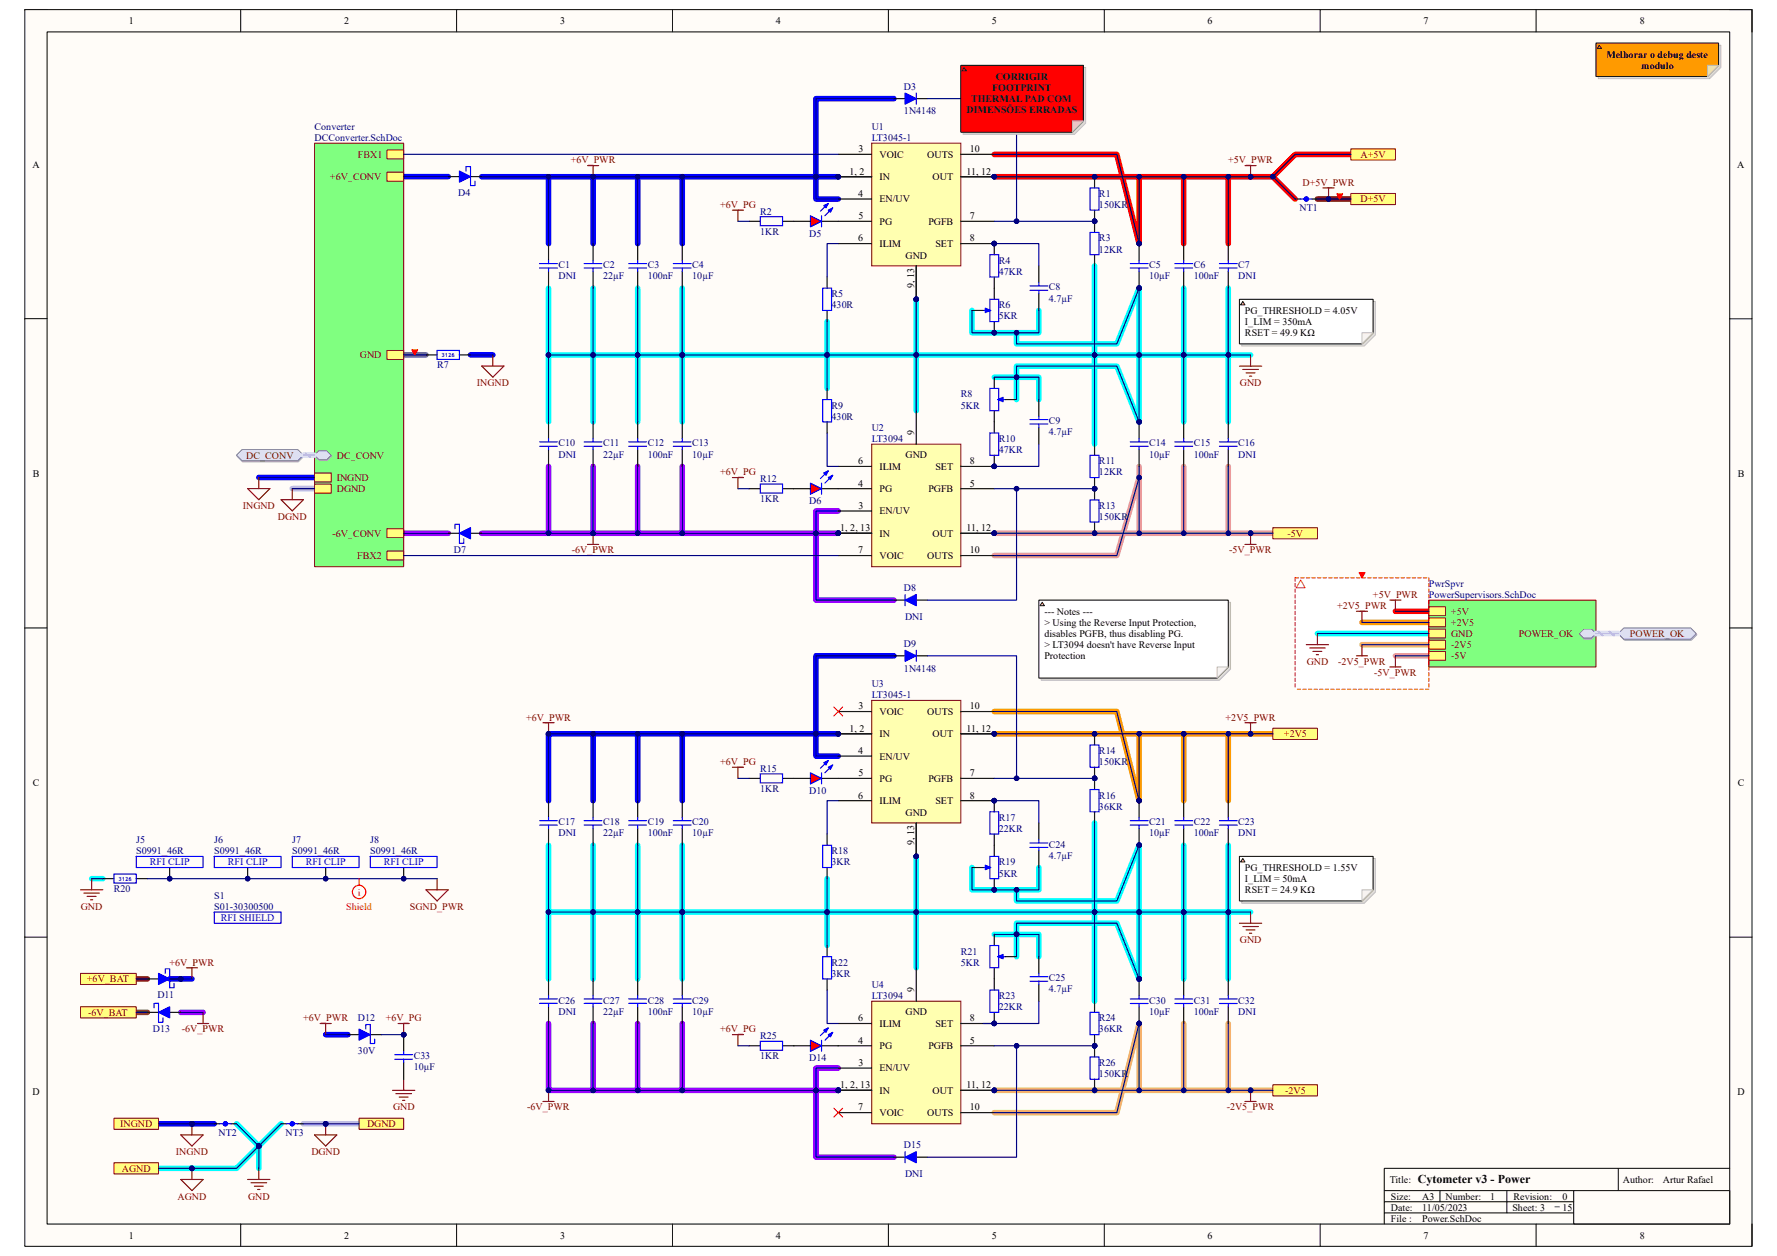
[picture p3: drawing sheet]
<svg xmlns="http://www.w3.org/2000/svg" width="297mm" height="210mm" viewBox="0 0 297 210" stroke-linecap="round" stroke-linejoin="round" font-family="sans-serif">
<defs><g id="words">
<text font-size="2" x="237" y="197.7">Cytometer v3 - Power</text>
<g font-size="1.7">
<text x="21.5" y="4">1</text>
<text x="57.5" y="4">2</text>
<text x="93.7" y="4">3</text>
<text x="129.7" y="4">4</text>
<text x="165.8" y="4">5</text>
<text x="201.9" y="4">6</text>
<text x="238" y="4">7</text>
<text x="274.1" y="4">8</text>
<text x="268.5" y="9.6">Melhorar o debug deste</text>
<text x="274.4" y="11.5">modulo</text>
<text x="162.3" y="17.1">THERMAL PAD COM</text>
<text x="165.9" y="15.2">FOOTPRINT</text>
<text x="166.5" y="13.4">CORRIGIR</text>
<text x="161.6" y="18.9">DIMENSÕES ERRADAS</text>
<text x="5.4" y="28">A</text>
<text x="142" y="29.2">1, 2</text>
<text x="143.5" y="25.5">3</text>
<text x="147" y="26.4">VOIC</text>
<text x="155" y="26.4">OUTS</text>
<text x="161.5" y="29.2">11, 12</text>
<text x="162.1" y="25.5">10</text>
<text x="290.4" y="28">A</text>
<text x="143.4" y="32.9">4</text>
<text x="147" y="33.8">EN/UV</text>
<text x="147" y="30.1">IN</text>
<text x="155.9" y="30.1">OUT</text>
<text x="143.4" y="40.4">6</text>
<text x="143.5" y="36.6">5</text>
<text x="147" y="37.6">PG</text>
<text x="147" y="41.3">ILIM</text>
<text x="155.2" y="37.6">PGFB</text>
<text x="156.4" y="41.3">SET</text>
<text x="162.1" y="36.6">7</text>
<text x="162.1" y="40.4">8</text>
<text x="151.4" y="43.2">GND</text>
<text x="152.8" y="48.2" transform="rotate(-90 152.8 48.2)">9, 13</text>
<text x="208.1" y="52.5">PG_THRESHOLD = 4.05V</text>
<text x="208.1" y="54.3">I_LIM = 350mA</text>
<text x="208.1" y="56.2">RSET = 49.9 KΩ</text>
<text x="143.4" y="77.6">6</text>
<text x="151.4" y="76.6">GND</text>
<text x="152.8" y="72.7" transform="rotate(-90 152.8 72.7)">9</text>
<text x="162.1" y="77.6">8</text>
<text x="5.5" y="79.7">B</text>
<text x="143.4" y="81.3">4</text>
<text x="147" y="82.3">PG</text>
<text x="147" y="78.5">ILIM</text>
<text x="155.2" y="82.3">PGFB</text>
<text x="156.4" y="78.5">SET</text>
<text x="162.1" y="81.3">5</text>
<text x="290.5" y="79.7">B</text>
<text x="140.5" y="88.8">1, 2, 13</text>
<text x="143.5" y="85.1">3</text>
<text x="147" y="86">EN/UV</text>
<text x="147" y="89.7">IN</text>
<text x="155.9" y="89.7">OUT</text>
<text x="161.5" y="88.8">11, 12</text>
<text x="143.5" y="92.5">7</text>
<text x="147" y="93.5">VOIC</text>
<text x="155" y="93.5">OUTS</text>
<text x="162.1" y="92.5">10</text>
<text x="174.6" y="102.8">--- Notes ---</text>
<text x="174.6" y="104.6">&gt; Using the Reverse Input Protection,</text>
<text x="174.6" y="106.5">disables PGFB, thus disabling PG.</text>
<text x="174.6" y="108.4">&gt; LT3094 doesn't have Reverse Input</text>
<text x="174.6" y="110.2">Protection</text>
<text x="143.5" y="118.6">3</text>
<text x="147" y="119.5">VOIC</text>
<text x="155" y="119.5">OUTS</text>
<text x="162.1" y="118.6">10</text>
<text x="142" y="122.3">1, 2</text>
<text x="147" y="123.3">IN</text>
<text x="155.9" y="123.3">OUT</text>
<text x="161.5" y="122.3">11, 12</text>
<text x="5.5" y="131.4">C</text>
<text x="143.4" y="126">4</text>
<text x="143.5" y="129.8">5</text>
<text x="147" y="127">EN/UV</text>
<text x="147" y="130.7">PG</text>
<text x="155.2" y="130.7">PGFB</text>
<text x="162.1" y="129.8">7</text>
<text x="290.5" y="131.4">C</text>
<text x="143.4" y="133.5">6</text>
<text x="147" y="134.4">ILIM</text>
<text x="151.4" y="136.4">GND</text>
<text x="156.4" y="134.4">SET</text>
<text x="162.1" y="133.5">8</text>
<text x="152.8" y="141.3" transform="rotate(-90 152.8 141.3)">9, 13</text>
<text x="208.1" y="145.6">PG_THRESHOLD = 1.55V</text>
<text x="208.1" y="147.5">I_LIM = 50mA</text>
<text x="208.1" y="149.3">RSET = 24.9 KΩ</text>
<text x="152.8" y="165.9" transform="rotate(-90 152.8 165.9)">9</text>
<text x="143.4" y="170.8">6</text>
<text x="147" y="171.7">ILIM</text>
<text x="151.4" y="169.7">GND</text>
<text x="156.4" y="171.7">SET</text>
<text x="162.1" y="170.8">8</text>
<text x="143.4" y="174.5">4</text>
<text x="143.5" y="178.2">3</text>
<text x="147" y="179.1">EN/UV</text>
<text x="147" y="175.4">PG</text>
<text x="155.2" y="175.4">PGFB</text>
<text x="162.1" y="174.5">5</text>
<text x="5.4" y="183.1">D</text>
<text x="140.5" y="181.9">1, 2, 13</text>
<text x="143.5" y="185.7">7</text>
<text x="147" y="182.9">IN</text>
<text x="155.9" y="182.9">OUT</text>
<text x="161.5" y="181.9">11, 12</text>
<text x="162.1" y="185.7">10</text>
<text x="290.4" y="183.1">D</text>
<text x="147" y="186.6">VOIC</text>
<text x="155" y="186.6">OUTS</text>
<text x="232.3" y="197.8">Title:</text>
<text x="271.3" y="197.8">Author:</text>
<text x="278" y="197.8">Artur Rafael</text>
<text x="232.5" y="202.4">Date:</text>
<text x="232.5" y="200.6">Size:</text>
<text x="237.7" y="200.6">A3</text>
<text x="237.7" y="202.4">11/05/2023</text>
<text x="241.6" y="200.6">Number:</text>
<text x="249.1" y="200.6">1</text>
<text x="252.8" y="202.4">Sheet: 3</text>
<text x="253" y="200.6">Revision:</text>
<text x="259.9" y="201.5">_</text>
<text x="261.2" y="200.6">0</text>
<text x="261.2" y="202.4">15</text>
<text x="21.5" y="207.1">1</text>
<text x="57.5" y="207.1">2</text>
<text x="93.7" y="207.1">3</text>
<text x="129.7" y="207.1">4</text>
<text x="165.8" y="207.1">5</text>
<text x="201.9" y="207.1">6</text>
<text x="232.5" y="204.3">File :</text>
<text x="237.7" y="204.3">Power.SchDoc</text>
<text x="238" y="207.1">7</text>
<text x="274.1" y="207.1">8</text>
</g>
<g font-size="1.7" fill="#000080">
<text x="151.1" y="15">D3</text>
<text x="52.6" y="21.7">Converter</text>
<text x="52.6" y="23.6">DCConverter.SchDoc</text>
<text x="145.7" y="21.7">U1</text>
<text x="145.7" y="23.6">LT3045-1</text>
<text x="151.1" y="19.1">1N4148</text>
<text x="76.6" y="32.7">D4</text>
<text x="127.1" y="35.9">R2</text>
<text x="183.7" y="34.8">150KR</text>
<text x="183.7" y="32.9">R1</text>
<text x="217.2" y="35.3">NT1</text>
<text x="127.1" y="39.2">1KR</text>
<text x="135.3" y="39.6">D5</text>
<text x="183.7" y="40.4">R3</text>
<text x="93.4" y="44.8">C1</text>
<text x="93.4" y="46.7">DNI</text>
<text x="100.8" y="46.7">22µF</text>
<text x="100.8" y="44.8">C2</text>
<text x="108.3" y="46.7">100nF</text>
<text x="108.3" y="44.8">C3</text>
<text x="115.7" y="46.7">10µF</text>
<text x="115.7" y="44.8">C4</text>
<text x="166.9" y="46">47KR</text>
<text x="166.9" y="44.1">R4</text>
<text x="183.7" y="42.2">12KR</text>
<text x="192.1" y="46.7">10µF</text>
<text x="192.1" y="44.8">C5</text>
<text x="199.5" y="46.7">100nF</text>
<text x="199.5" y="44.8">C6</text>
<text x="207" y="46.7">DNI</text>
<text x="207" y="44.8">C7</text>
<text x="139" y="51.5">430R</text>
<text x="139" y="49.7">R5</text>
<text x="166.9" y="53.4">5KR</text>
<text x="166.9" y="51.5">R6</text>
<text x="175.3" y="50.4">4.7µF</text>
<text x="175.3" y="48.6">C8</text>
<text x="73.1" y="61.6">R7</text>
<text x="139" y="70.2">430R</text>
<text x="139" y="68.3">R9</text>
<text x="160.6" y="68.3">5KR</text>
<text x="160.6" y="66.4">R8</text>
<text x="175.3" y="70.9">C9</text>
<text x="93.4" y="76.5">DNI</text>
<text x="93.4" y="74.6">C10</text>
<text x="100.8" y="76.5">22µF</text>
<text x="100.8" y="74.6">C11</text>
<text x="108.3" y="76.5">100nF</text>
<text x="108.3" y="74.6">C12</text>
<text x="115.7" y="76.5">10µF</text>
<text x="115.7" y="74.6">C13</text>
<text x="145.7" y="72">U2</text>
<text x="145.7" y="73.9">LT3094</text>
<text x="166.9" y="75.8">47KR</text>
<text x="166.9" y="73.9">R10</text>
<text x="175.3" y="72.8">4.7µF</text>
<text x="183.7" y="77.6">R11</text>
<text x="192.1" y="76.5">10µF</text>
<text x="192.1" y="74.6">C14</text>
<text x="199.5" y="76.5">100nF</text>
<text x="199.5" y="74.6">C15</text>
<text x="207" y="76.5">DNI</text>
<text x="207" y="74.6">C16</text>
<text x="127.1" y="83.9">1KR</text>
<text x="127.1" y="80.6">R12</text>
<text x="183.7" y="79.5">12KR</text>
<text x="135.3" y="84.3">D6</text>
<text x="183.7" y="86.9">150KR</text>
<text x="183.7" y="85.1">R13</text>
<text x="75.9" y="92.5">D7</text>
<text x="151.1" y="98.8">D8</text>
<text x="238.8" y="98.1">PwrSpvr</text>
<text x="238.8" y="100">PowerSupervisors.SchDoc</text>
<text x="151.3" y="103.7">DNI</text>
<text x="151.1" y="108.2">D9</text>
<text x="151.1" y="112.3">1N4148</text>
<text x="145.7" y="114.9">U3</text>
<text x="145.7" y="116.7">LT3045-1</text>
<text x="127.1" y="129">R15</text>
<text x="183.7" y="127.9">150KR</text>
<text x="183.7" y="126">R14</text>
<text x="93.4" y="138">C17</text>
<text x="100.8" y="138">C18</text>
<text x="108.3" y="138">C19</text>
<text x="115.7" y="138">C20</text>
<text x="127.1" y="132.4">1KR</text>
<text x="135.3" y="132.8">D10</text>
<text x="166.9" y="137.2">R17</text>
<text x="183.7" y="135.4">36KR</text>
<text x="183.7" y="133.5">R16</text>
<text x="192.1" y="138">C21</text>
<text x="199.5" y="138">C22</text>
<text x="207" y="138">C23</text>
<text x="22.8" y="140.9">J5</text>
<text x="22.8" y="142.8">S0991_46R</text>
<text x="35.8" y="140.9">J6</text>
<text x="35.8" y="142.8">S0991_46R</text>
<text x="48.8" y="140.9">J7</text>
<text x="48.8" y="142.8">S0991_46R</text>
<text x="61.9" y="140.9">J8</text>
<text x="61.9" y="142.8">S0991_46R</text>
<text x="93.4" y="139.8">DNI</text>
<text x="100.8" y="139.8">22µF</text>
<text x="108.3" y="139.8">100nF</text>
<text x="115.7" y="139.8">10µF</text>
<text x="139" y="142.8">R18</text>
<text x="166.9" y="139.1">22KR</text>
<text x="175.3" y="143.6">4.7µF</text>
<text x="175.3" y="141.7">C24</text>
<text x="192.1" y="139.8">10µF</text>
<text x="199.5" y="139.8">100nF</text>
<text x="207" y="139.8">DNI</text>
<text x="19" y="149.1">R20</text>
<text x="139" y="144.7">3KR</text>
<text x="166.9" y="146.5">5KR</text>
<text x="166.9" y="144.7">R19</text>
<text x="35.8" y="150.3">S1</text>
<text x="35.8" y="152.1">S01-30300500</text>
<text x="139" y="161.4">R22</text>
<text x="160.6" y="159.6">R21</text>
<text x="160.6" y="161.4">5KR</text>
<text x="26.3" y="166.8">D11</text>
<text x="93.4" y="167.8">C26</text>
<text x="100.8" y="167.8">C27</text>
<text x="108.3" y="167.8">C28</text>
<text x="115.7" y="167.8">C29</text>
<text x="139" y="163.3">3KR</text>
<text x="145.7" y="165.2">U4</text>
<text x="145.7" y="167">LT3094</text>
<text x="166.9" y="167">R23</text>
<text x="175.3" y="165.9">4.7µF</text>
<text x="175.3" y="164">C25</text>
<text x="192.1" y="167.8">C30</text>
<text x="199.5" y="167.8">C31</text>
<text x="207" y="167.8">C32</text>
<text x="25.6" y="172.6">D13</text>
<text x="59.8" y="170.8">D12</text>
<text x="93.4" y="169.6">DNI</text>
<text x="100.8" y="169.6">22µF</text>
<text x="108.3" y="169.6">100nF</text>
<text x="115.7" y="169.6">10µF</text>
<text x="127.1" y="173.7">R25</text>
<text x="166.9" y="168.9">22KR</text>
<text x="183.7" y="172.6">36KR</text>
<text x="183.7" y="170.8">R24</text>
<text x="192.1" y="169.6">10µF</text>
<text x="199.5" y="169.6">100nF</text>
<text x="207" y="169.6">DNI</text>
<text x="59.8" y="176.1">30V</text>
<text x="69.1" y="178.9">10µF</text>
<text x="69.1" y="177.1">C33</text>
<text x="127.1" y="177.1">1KR</text>
<text x="135.3" y="177.5">D14</text>
<text x="183.7" y="178.2">R26</text>
<text x="183.7" y="180.1">150KR</text>
<text x="36.6" y="189.9">NT2</text>
<text x="47.7" y="189.9">NT3</text>
<text x="151.1" y="192">D15</text>
<text x="151.3" y="196.8">DNI</text>
</g>
<g font-size="1.7" fill="#800000">
<text x="59.8" y="26.4">FBX1</text>
<text x="95.4" y="27.3">+6V_PWR</text>
<text x="205.3" y="27.3">+5V_PWR</text>
<text x="227.4" y="26.4">A+5V</text>
<text x="55.2" y="30.1">+6V_CONV</text>
<text x="120.4" y="34.8">+6V_PG</text>
<text x="217.7" y="31.1">D+5V_PWR</text>
<text x="227.4" y="33.8">D+5V</text>
<text x="60.2" y="59.9">GND</text>
<text x="79.7" y="64.6">INGND</text>
<text x="207.3" y="64.6">GND</text>
<text x="41.2" y="76.7">DC_CONV</text>
<text x="56.3" y="76.7">DC_CONV</text>
<text x="56.3" y="82.3">DGND</text>
<text x="56.3" y="80.4">INGND</text>
<text x="120.4" y="79.5">+6V_PG</text>
<text x="40.6" y="85.1">INGND</text>
<text x="46.5" y="86.9">DGND</text>
<text x="55.6" y="89.7">-6V_CONV</text>
<text x="215.2" y="89.7">-5V</text>
<text x="59.7" y="93.5">FBX2</text>
<text x="95.6" y="92.5">-6V_PWR</text>
<text x="205.5" y="92.5">-5V_PWR</text>
<text x="223.5" y="101.8">+2V5_PWR</text>
<text x="229.5" y="100">+5V_PWR</text>
<text x="242.6" y="102.8">+5V</text>
<text x="242.6" y="106.5">GND</text>
<text x="242.6" y="104.6">+2V5</text>
<text x="253.9" y="106.5">POWER_OK</text>
<text x="272.5" y="106.5">POWER_OK</text>
<text x="218.4" y="111.1">GND</text>
<text x="223.7" y="111.1">-2V5_PWR</text>
<text x="229.7" y="113">-5V_PWR</text>
<text x="242.6" y="108.4">-2V5</text>
<text x="242.6" y="110.2">-5V</text>
<text x="87.9" y="120.5">+6V_PWR</text>
<text x="204.9" y="120.5">+2V5_PWR</text>
<text x="214.6" y="123.3">+2V5</text>
<text x="120.4" y="127.9">+6V_PG</text>
<text x="13.5" y="152.1">GND</text>
<text x="68.5" y="152.1">SGND_PWR</text>
<text x="28.3" y="161.4">+6V_PWR</text>
<text x="207.3" y="157.7">GND</text>
<text x="14.5" y="164.2">+6V_BAT</text>
<text x="14.7" y="169.8">-6V_BAT</text>
<text x="30.4" y="172.6">-6V_PWR</text>
<text x="50.7" y="170.8">+6V_PWR</text>
<text x="64.5" y="170.8">+6V_PG</text>
<text x="120.4" y="172.6">+6V_PG</text>
<text x="65.7" y="185.7">GND</text>
<text x="88.1" y="185.7">-6V_PWR</text>
<text x="205.1" y="185.7">-2V5_PWR</text>
<text x="214.8" y="182.9">-2V5</text>
<text x="20.1" y="188.4">INGND</text>
<text x="61.4" y="188.4">DGND</text>
<text x="20.4" y="195.9">AGND</text>
<text x="29.4" y="193.1">INGND</text>
<text x="52" y="193.1">DGND</text>
<text x="29.7" y="200.6">AGND</text>
<text x="41.5" y="200.6">GND</text>
</g>
<g font-size="1.7" fill="#00f">
<text x="25.1" y="144.7">RFI CLIP</text>
<text x="38.1" y="144.7">RFI CLIP</text>
<text x="51.1" y="144.7">RFI CLIP</text>
<text x="64.2" y="144.7">RFI CLIP</text>
<text x="36.9" y="154">RFI SHIELD</text>
</g>
<g font-size="1.7" fill="#f00">
<text x="59.8" y="149.7">i</text>
<text x="57.9" y="152.1">Shield</text>
</g>
<g font-size="1" fill="#00f">
<text x="73.8" y="59.7">3126</text>
<text x="19.8" y="147.2">3126</text>
</g>
</g></defs>
<path d="M4.1 1.6h288.8v206.8h-288.8z" fill="#fffcf8"/>
<path d="M4.1 1.6h288.8v206.8h-288.8z" fill="none" stroke="#000" stroke-width=".17"/>
<path d="M7.9 5.3h281.2v199.3h-281.2z" fill="#fffcf8"/>
<g fill="none" stroke="#000" stroke-width=".17">
<path d="M4.1 1.6h3.8M7.9 5.3h281.2v199.3h-281.2zM40.2 1.6v3.7M76.3 1.6v3.7M112.4 1.6v3.7M148.5 1.6v3.7M184.6 1.6v3.7M220.7 1.6v3.7M256.8 1.6v3.7M289.1 1.6h3.8v3.7M4.1 53.3h3.8M289.1 53.3h3.8"/>
<path d="M4.1 105h3.8M289.1 105h3.8M4.1 156.7h3.8M289.1 156.7h3.8M40.2 204.6v3.8M76.3 204.6v3.8M112.4 204.6v3.8M148.5 204.6v3.8M184.6 204.6v3.8M220.7 204.6v3.8M256.8 204.6v3.8M292.9 204.6v3.8"/>
</g>
<path d="M216.5 96.6h22.3v18.6h-22.3z" fill="#fff"/>
<path d="M166.2 25.8h20.5l3.7 14.9v-11.2M166.2 29.5h46.6M197.9 29.5v11.2M205.3 29.5v11.2M225.8 25.8h-9.3l-3.7 3.7 3.7 3.8M233.3 102.2h5.5" fill="none" stroke="#f00" stroke-width=".93"/>
<path d="M166.2 119h20.5l3.7 14.9v-11.2M227.7 104.1h11.1M166.2 122.7h46.6M197.9 122.7v11.2M205.3 122.7v11.2" fill="none" stroke="#ff9a00" stroke-width=".93"/>
<path d="M227.7 107.8h11.1M197.9 171.1v11.2M205.3 171.1v11.2M166.2 182.3h46.6M190.4 182.3v-11.2l-3.7 14.9h-20.5" fill="none" stroke="#f6b26b" stroke-width=".93"/>
<path d="M190.4 78v11.2M190.4 79.8l-3.7 13.1h-20.5M197.9 78v11.2M205.3 78v11.2M166.2 89.2h46.6M233.3 109.6h5.5" fill="none" stroke="#ea9a9a" stroke-width=".93"/>
<g fill="none" stroke="#0ff" stroke-width=".93">
<path d="M91.7 48.2v22.3M99.1 48.2v11.2h-7.4M106.6 48.2v22.3M114 48.2v22.3M138.3 53.8v11.1M153.2 50v18.7M162.5 51.9v3.7h11.1v-3.7M169.9 55.6v1.9h16.8l3.7-9.3v22.3l-3.7-9.3h-16.8v5.6M183 44.4v29.9M197.9 48.2v22.3M205.3 48.2v22.3M209 59.4h-109.9v11.1"/>
<path d="M166.2 63.1h7.4v3.7M220.2 105.9h18.6M183 137.6v29.8M15.3 146.9h1.9M91.7 141.3v11.2h7.4v-11.2M91.7 152.5v11.2M106.6 141.3v22.4M114 141.3v22.4M138.3 146.9v11.2M153.2 143.2v18.6M166.2 156.2h7.4v3.7M169.9 148.8v1.8h16.8l3.7-9.3v22.4l-3.7-9.4h-16.8v5.6"/>
<path d="M173.6 145v3.8h-7.4h-3.7v-3.8M197.9 141.3v22.4M205.3 141.3v22.4M209 152.5h-109.9v11.2M39.5 187.9l3.8 3.7M43.3 191.6l-3.8 3.7h-13M43.3 191.6v3.7M47 187.9l-3.7 3.7"/>
</g>
<path d="M220.2 33.3h5.6M22.8 163.7h1.8" fill="none" stroke="#980000" stroke-width=".93"/>
<path d="M22.8 169.2h1.8" fill="none" stroke="#783f04" stroke-width=".93"/>
<g fill="none" stroke="#00f" stroke-width=".93">
<path d="M149.4 16.5h-13v16.8h3.7M67.5 29.5h7.4M80.5 29.5h18.6M91.7 29.5v11.2M106.6 29.5v11.2M114 29.5h26.1M114 29.5v11.2M114 29.5h-14.9v11.2M78.7 59.3h3.7M43.3 79.8h9.3M149.4 109.6h-13v16.8h3.7M99.1 122.7h-7.4v11.2"/>
<path d="M106.6 122.7v11.2M114 122.7v11.2M114 122.7h26.1M114 122.7h-14.9v11.2M28.4 163.7h3.7M54.4 173h3.8M26.5 187.9h9.3"/>
</g>
<g fill="none" stroke="#9a00ff" stroke-width=".93">
<path d="M91.7 78v11.2M99.1 78v11.2M106.6 78v11.2M114 78v11.2M67.5 89.2h7.4M80.5 89.2h59.6M140.1 85.4h-3.7v14.9h13M30.2 169.2h3.7M91.7 171.1v11.2h48.4M99.1 171.1v11.2M106.6 171.1v11.2M114 171.1v11.2"/>
<path d="M140.1 178.6h-3.7v14.9h13"/>
</g>
<path d="M67.5 59.3h3.7" fill="none" stroke="#674ea7" stroke-width=".93"/>
<path d="M48.8 81.7h3.8M50.7 187.9h9.3" fill="none" stroke="#9fc5e8" stroke-width=".93"/>
<path d="M231.4 199.1v1.8M240.7 199.1v1.8M251.9 199.1v3.7M263.1 199.1h26v5.5h-26zM270.5 195.3v3.8M289.1 195.3h-57.7v3.8h31.7M263.1 202.8h-31.7v1.8M263.1 200.9h-31.7v1.9" fill="none" stroke="#000" stroke-width=".17"/>
<path d="M225.8 24.9h7.5v1.9h-7.5z" fill="#ffff80"/>
<path d="M225.8 24.9h7.5v1.9h-7.5z" fill="none" stroke="#800000" stroke-width=".17"/>
<path d="M212.8 88.2h7.4v1.9h-7.4z" fill="#ffff80"/>
<path d="M212.8 88.2h7.4v1.9h-7.4z" fill="none" stroke="#800000" stroke-width=".17"/>
<path d="M238.8 100.3h28v11.2h-28z" fill="#80ff80"/>
<path d="M238.8 100.3h28v11.2h-28z" fill="none" stroke="#800000" stroke-width=".17"/>
<path d="M238.8 101.5h2.8v1.4h-2.8z" fill="#ffff80"/>
<path d="M238.8 101.5h2.8v1.4h-2.8z" fill="none" stroke="#800000" stroke-width=".17"/>
<path d="M238.8 105.2h2.8v1.5h-2.8z" fill="#ffff80"/>
<path d="M238.8 105.2h2.8v1.5h-2.8z" fill="none" stroke="#800000" stroke-width=".17"/>
<path d="M238.8 107h2.8v1.5h-2.8z" fill="#ffff80"/>
<path d="M238.8 107h2.8v1.5h-2.8z" fill="none" stroke="#800000" stroke-width=".17"/>
<path d="M238.8 103.3h2.8v1.5h-2.8z" fill="#ffff80"/>
<path d="M238.8 103.3h2.8v1.5h-2.8z" fill="none" stroke="#800000" stroke-width=".17"/>
<path d="M238.8 108.9h2.8v1.5h-2.8z" fill="#ffff80"/>
<path d="M238.8 108.9h2.8v1.5h-2.8z" fill="none" stroke="#800000" stroke-width=".17"/>
<path d="M264.8 105.3h1.3l.8 .8-.8 .7h-1.3l-.7-.7z" fill-rule="evenodd" fill="#bac0ca"/>
<path d="M264.8 105.3h1.3l.8 .8-.8 .7h-1.3l-.7-.7z" fill="none" stroke="#a6acb6" stroke-width=".17"/>
<path d="M264 105.9l.7-.7h1.3l.8 .7-.8 .8h-1.3z" fill-rule="evenodd" fill="#d5e4ff"/>
<path d="M264 105.9l.7-.7h1.3l.8 .7-.8 .8h-1.3z" fill="none" stroke="#70809b" stroke-width=".17"/>
<path d="M218.4 107.8h3.7M218.9 108.3h2.6M219.5 108.9h1.5M220 109.5h.4M220.2 105.9v1.9" fill="none" stroke="#800000" stroke-width=".19"/>
<path d="M270.6 106.1l.9-.9h11.2l1 .9-1 .9h-11.2z" fill-rule="evenodd" fill="#bac0ca"/>
<path d="M270.6 106.1l.9-.9h11.2l1 .9-1 .9h-11.2z" fill="none" stroke="#a6acb6" stroke-width=".17"/>
<path d="M270.5 105.9l.9-.9h11.2l.9 .9-.9 .9h-11.2z" fill-rule="evenodd" fill="#d5e4ff"/>
<path d="M270.5 105.9l.9-.9h11.2l.9 .9-.9 .9h-11.2z" fill="none" stroke="#70809b" stroke-width=".17"/>
<path d="M226.7 102.2h1.9M226.7 109.6h1.9M227.7 102.2v1.9M227.7 107.8v1.8M232.3 100.3h1.9M232.3 111.5h1.9M233.3 100.3v1.9M233.3 109.6v1.9" fill="none" stroke="#800000" stroke-width=".19"/>
<path d="M212.8 121.8h7.4v1.8h-7.4z" fill="#ffff80"/>
<path d="M212.8 121.8h7.4v1.8h-7.4z" fill="none" stroke="#800000" stroke-width=".17"/>
<path d="M212.8 181.4h7.4v1.8h-7.4z" fill="#ffff80"/>
<path d="M212.8 181.4h7.4v1.8h-7.4z" fill="none" stroke="#800000" stroke-width=".17"/>
<path d="M13.5 162.7h9.3v1.9h-9.3z" fill="#ffff80"/>
<path d="M13.5 162.7h9.3v1.9h-9.3z" fill="none" stroke="#800000" stroke-width=".17"/>
<path d="M19 186.9h7.5v1.9h-7.5z" fill="#ffff80"/>
<path d="M19 186.9h7.5v1.9h-7.5z" fill="none" stroke="#800000" stroke-width=".17"/>
<path d="M13.5 168.3h9.3v1.9h-9.3z" fill="#ffff80"/>
<path d="M13.5 168.3h9.3v1.9h-9.3z" fill="none" stroke="#800000" stroke-width=".17"/>
<path d="M33 171.1h1.9M33.9 169.2v1.9M53.5 171.1h1.9M54.4 171.1v1.9M65.6 182.3h3.7M66.2 182.8h2.6M66.7 183.4h1.5M67.3 184h.4M67.5 180.4v1.9" fill="none" stroke="#800000" stroke-width=".19"/>
<g fill="none" stroke="#f00" stroke-width=".17">
<path d="M216.5 97.5v.6M216.5 98.5v.5M216.5 99.4v.6M217.1 96.6h-.6v.6M217.4 96.6h.6M218.4 96.6h.5M219.3 96.6h.6M220.2 96.6h.6M221.1 96.6h.6M222.1 96.6h.6M223 96.6h.6M223.9 96.6h.6"/>
<path d="M224.9 96.6h.6M225.8 96.6h.6M226.7 96.6h.6M227.7 96.6h.6M228.6 96.6h.6M229.5 96.6h.6M230.5 96.6h.6M231.4 96.6h.6M232.3 96.6h.6M233.3 96.6h.5M234.2 96.6h.6M235.1 96.6h.6"/>
<path d="M236 96.6h.6M237 96.6h.6M237.9 96.6h.6M238.8 96.6v.6M238.8 97.5v.6M238.8 98.5v.5M238.8 99.4v.6M216.5 100.3v.6M216.5 101.3v.5M216.5 102.2v.6M216.5 103.1v.6M216.5 104.1v.5"/>
<path d="M216.5 105v.6M216.5 105.9v.6M216.5 106.8v.6M216.5 107.8v.6M216.5 108.7v.6M216.5 109.6v.6M216.5 110.6v.5M216.5 111.5v.6M216.5 112.4v.6M216.5 113.4v.5M216.5 114.3v.6M216.8 115.2h.6"/>
<path d="M217.8 115.2h.6M218.7 115.2h.6M219.6 115.2h.6M220.6 115.2h.5M221.5 115.2h.6M222.4 115.2h.6M223.4 115.2h.5M224.3 115.2h.6M225.2 115.2h.6M226.2 115.2h.5M227.1 115.2h.6M228 115.2h.6"/>
<path d="M229 115.2h.5M229.9 115.2h.6M230.8 115.2h.6M231.8 115.2h.5M232.7 115.2h.6M233.6 115.2h.6M234.5 115.2h.6M235.5 115.2h.5M236.4 115.2h.6M237.3 115.2h.6M238.3 115.2h.5M238.8 100.3v.6"/>
<path d="M238.8 101.3v.5M238.8 102.2v.6M238.8 103.1v.6M238.8 104.1v.5M238.8 105v.6M238.8 105.9v.6M238.8 106.8v.6M238.8 107.8v.6M238.8 108.7v.6M238.8 109.6v.6M238.8 110.6v.5M238.8 111.5v.6"/>
<path d="M238.8 112.4v.6M238.8 113.4v.5M238.8 114.3v.6"/>
</g>
<path d="M217.4 97l.8 1.3h-1.5z" fill="none" stroke="#f33" stroke-width=".17"/>
<path d="M227.2 95.7h1l-.5 .9z" fill="#f00"/>
<path d="M227.2 95.7h1l-.5 .9z" fill="none" stroke="#f00" stroke-width=".17"/>
<path d="M58.2 173h1.8M61.9 173h1.9" fill="none" stroke="#000" stroke-width=".19"/>
<path d="M60 172l1.9 1-1.9 .9z" fill="#00f"/>
<path d="M60 172l1.9 1-1.9 .9zM61.1 172v-.7h.8v3.2h.7v-.8" fill="none" stroke="#00f" stroke-width=".19"/>
<circle cx="67.5" cy="173" r=".37" fill="#000080"/>
<circle cx="67.5" cy="173" r=".38" fill="none" stroke="#000080" stroke-width=".17"/>
<path d="M67.5 173v2.8M67.5 177.6v2.8" fill="none" stroke="#000" stroke-width=".19"/>
<circle cx="67.5" cy="173" r=".37" fill="#000080"/>
<circle cx="67.5" cy="173" r=".38" fill="none" stroke="#000080" stroke-width=".17"/>
<path d="M66 177.1h3M66 176.3h3M67.5 175.8v.5M67.5 177.1v.5" fill="none" stroke="#00f" stroke-width=".19"/>
<path d="M66.5 171.1h1.9M67.5 171.1v1.9" fill="none" stroke="#800000" stroke-width=".19"/>
<circle cx="67.5" cy="173" r=".37" fill="#000080"/>
<circle cx="67.5" cy="173" r=".38" fill="none" stroke="#000080" stroke-width=".17"/>
<circle cx="190.4" cy="48.2" r=".37" fill="#000080"/>
<circle cx="190.4" cy="48.2" r=".37" fill="none" stroke="#000080" stroke-width=".17"/>
<circle cx="190.4" cy="40.7" r=".37" fill="#000080"/>
<circle cx="190.4" cy="40.7" r=".37" fill="none" stroke="#000080" stroke-width=".17"/>
<path d="M190.4 45.4v2.8" fill="none" stroke="#000" stroke-width=".19"/>
<circle cx="190.4" cy="48.2" r=".37" fill="#000080"/>
<circle cx="190.4" cy="48.2" r=".37" fill="none" stroke="#000080" stroke-width=".17"/>
<path d="M190.4 40.7v2.8" fill="none" stroke="#000" stroke-width=".19"/>
<circle cx="190.4" cy="40.7" r=".37" fill="#000080"/>
<circle cx="190.4" cy="40.7" r=".37" fill="none" stroke="#000080" stroke-width=".17"/>
<path d="M188.9 44.8h3M188.9 44.1h3M190.4 43.5v.6M190.4 44.8v.6M196.4 44.8h3M196.4 44.1h3M197.9 43.5v.6M197.9 44.8v.6" fill="none" stroke="#00f" stroke-width=".19"/>
<path d="M197.9 40.7v2.8M197.9 45.4v2.8" fill="none" stroke="#000" stroke-width=".19"/>
<circle cx="166.2" cy="29.5" r=".37" fill="#000080"/>
<circle cx="166.2" cy="29.5" r=".37" fill="none" stroke="#000080" stroke-width=".17"/>
<circle cx="153.2" cy="50" r=".37" fill="#000080"/>
<circle cx="153.2" cy="50" r=".37" fill="none" stroke="#000080" stroke-width=".17"/>
<circle cx="140.1" cy="29.5" r=".37" fill="#000080"/>
<circle cx="140.1" cy="29.5" r=".37" fill="none" stroke="#000080" stroke-width=".17"/>
<circle cx="140.1" cy="29.5" r=".37" fill="#000080"/>
<circle cx="140.1" cy="29.5" r=".37" fill="none" stroke="#000080" stroke-width=".17"/>
<circle cx="166.2" cy="29.5" r=".37" fill="#000080"/>
<circle cx="166.2" cy="29.5" r=".37" fill="none" stroke="#000080" stroke-width=".17"/>
<circle cx="166.2" cy="40.7" r=".37" fill="#000080"/>
<circle cx="166.2" cy="40.7" r=".37" fill="none" stroke="#000080" stroke-width=".17"/>
<circle cx="153.2" cy="50" r=".37" fill="#000080"/>
<circle cx="153.2" cy="50" r=".37" fill="none" stroke="#000080" stroke-width=".17"/>
<path d="M145.7 23.9h14.9v20.5h-14.9z" fill="#ffffb0"/>
<path d="M145.7 23.9h14.9v20.5h-14.9z" fill="none" stroke="#800000" stroke-width=".17"/>
<path d="M160.6 29.5h5.6" fill="none" stroke="#000" stroke-width=".19"/>
<circle cx="166.2" cy="29.5" r=".37" fill="#000080"/>
<circle cx="166.2" cy="29.5" r=".37" fill="none" stroke="#000080" stroke-width=".17"/>
<path d="M153.2 44.4v5.6" fill="none" stroke="#000" stroke-width=".19"/>
<circle cx="153.2" cy="50" r=".37" fill="#000080"/>
<circle cx="153.2" cy="50" r=".37" fill="none" stroke="#000080" stroke-width=".17"/>
<path d="M140.1 33.3h5.6M140.1 37h5.6M140.1 29.5h5.6" fill="none" stroke="#000" stroke-width=".19"/>
<circle cx="140.1" cy="29.5" r=".37" fill="#000080"/>
<circle cx="140.1" cy="29.5" r=".37" fill="none" stroke="#000080" stroke-width=".17"/>
<path d="M140.1 29.5h5.6" fill="none" stroke="#000" stroke-width=".19"/>
<circle cx="140.1" cy="29.5" r=".37" fill="#000080"/>
<circle cx="140.1" cy="29.5" r=".37" fill="none" stroke="#000080" stroke-width=".17"/>
<path d="M140.1 25.8h5.6M160.6 29.5h5.6M140.1 40.7h5.6" fill="none" stroke="#000" stroke-width=".19"/>
<circle cx="166.2" cy="29.5" r=".37" fill="#000080"/>
<circle cx="166.2" cy="29.5" r=".37" fill="none" stroke="#000080" stroke-width=".17"/>
<path d="M160.6 25.8h5.6M160.6 40.7h5.6" fill="none" stroke="#000" stroke-width=".19"/>
<circle cx="166.2" cy="40.7" r=".37" fill="#000080"/>
<circle cx="166.2" cy="40.7" r=".37" fill="none" stroke="#000080" stroke-width=".17"/>
<path d="M160.6 37h5.6M153.2 44.4v5.6" fill="none" stroke="#000" stroke-width=".19"/>
<circle cx="153.2" cy="50" r=".37" fill="#000080"/>
<circle cx="153.2" cy="50" r=".37" fill="none" stroke="#000080" stroke-width=".17"/>
<path d="M209 59.4v1.8M207.2 61.2h3.7M207.7 61.8h2.7M208.3 62.3h1.5M208.8 62.9h.4" fill="none" stroke="#800000" stroke-width=".19"/>
<path d="M138.3 46.3v1.9M138.3 51.9v1.9" fill="none" stroke="#000" stroke-width=".19"/>
<path d="M137.5 48.2h1.5v3.7h-1.5z" fill="none" stroke="#00f" stroke-width=".19"/>
<path d="M135.5 36.1l1.8 .9-1.8 .9z" fill="#f00"/>
<path d="M135.5 36.1l1.8 .9-1.8 .9zM138.4 34l-1.3 1.3M139.2 34.8l-1.3 1.3" fill="none" stroke="#00f" stroke-width=".19"/>
<path d="M132.7 37h2.8M137.3 37h2.8" fill="none" stroke="#000" stroke-width=".19"/>
<path d="M138.4 35.1l.8-.3-.4 .7z" fill="#00f"/>
<path d="M138.4 35.1l.8-.3-.4 .7z" fill="none" stroke="#00f" stroke-width=".19"/>
<path d="M137.7 34.4l.7-.4-.3 .8z" fill="#00f"/>
<path d="M137.3 36.1v1.8M137.7 34.4l.7-.4-.3 .8zM105.1 44.8h3M105.1 44.1h3M106.6 43.5v.6M106.6 44.8v.6M172.2 48.5h3M172.2 47.8h3M173.6 47.2v.6M173.6 48.5v.6" fill="none" stroke="#00f" stroke-width=".19"/>
<path d="M122.4 35.1h1.9M123.4 35.1v1.9" fill="none" stroke="#800000" stroke-width=".19"/>
<path d="M106.6 40.7v2.8M106.6 45.4v2.8M173.6 44.4v2.8M173.6 49.1v2.8" fill="none" stroke="#000" stroke-width=".19"/>
<circle cx="166.2" cy="89.1" r=".37" fill="#000080"/>
<circle cx="166.2" cy="89.1" r=".37" fill="none" stroke="#000080" stroke-width=".17"/>
<circle cx="140.1" cy="89.1" r=".37" fill="#000080"/>
<circle cx="140.1" cy="89.1" r=".37" fill="none" stroke="#000080" stroke-width=".17"/>
<circle cx="140.1" cy="89.1" r=".37" fill="#000080"/>
<circle cx="140.1" cy="89.1" r=".37" fill="none" stroke="#000080" stroke-width=".17"/>
<circle cx="140.1" cy="89.1" r=".37" fill="#000080"/>
<circle cx="140.1" cy="89.1" r=".37" fill="none" stroke="#000080" stroke-width=".17"/>
<circle cx="166.2" cy="89.1" r=".37" fill="#000080"/>
<circle cx="166.2" cy="89.1" r=".37" fill="none" stroke="#000080" stroke-width=".17"/>
<circle cx="166.2" cy="78" r=".37" fill="#000080"/>
<circle cx="166.2" cy="78" r=".37" fill="none" stroke="#000080" stroke-width=".17"/>
<path d="M145.7 74.3h14.9v20.4h-14.9z" fill="#ffffb0"/>
<path d="M145.7 74.3h14.9v20.4h-14.9z" fill="none" stroke="#800000" stroke-width=".17"/>
<path d="M160.6 89.2h5.6" fill="none" stroke="#000" stroke-width=".19"/>
<circle cx="166.2" cy="89.1" r=".37" fill="#000080"/>
<circle cx="166.2" cy="89.1" r=".37" fill="none" stroke="#000080" stroke-width=".17"/>
<path d="M153.2 68.7v5.6M140.1 85.4h5.6M140.1 81.7h5.6M140.1 89.2h5.6" fill="none" stroke="#000" stroke-width=".19"/>
<circle cx="140.1" cy="89.1" r=".37" fill="#000080"/>
<circle cx="140.1" cy="89.1" r=".37" fill="none" stroke="#000080" stroke-width=".17"/>
<path d="M140.1 89.2h5.6" fill="none" stroke="#000" stroke-width=".19"/>
<circle cx="140.1" cy="89.1" r=".37" fill="#000080"/>
<circle cx="140.1" cy="89.1" r=".37" fill="none" stroke="#000080" stroke-width=".17"/>
<path d="M140.1 89.2h5.6" fill="none" stroke="#000" stroke-width=".19"/>
<circle cx="140.1" cy="89.1" r=".37" fill="#000080"/>
<circle cx="140.1" cy="89.1" r=".37" fill="none" stroke="#000080" stroke-width=".17"/>
<path d="M140.1 78h5.6M160.6 89.2h5.6" fill="none" stroke="#000" stroke-width=".19"/>
<circle cx="166.2" cy="89.1" r=".37" fill="#000080"/>
<circle cx="166.2" cy="89.1" r=".37" fill="none" stroke="#000080" stroke-width=".17"/>
<path d="M160.6 78h5.6M160.6 92.9h5.6" fill="none" stroke="#000" stroke-width=".19"/>
<circle cx="166.2" cy="78" r=".37" fill="#000080"/>
<circle cx="166.2" cy="78" r=".37" fill="none" stroke="#000080" stroke-width=".17"/>
<path d="M106.6 70.5v2.8M106.6 75.2v2.8M138.3 64.9v1.9M138.3 70.5v1.9M173.6 66.8v2.8M173.6 71.5v2.8M140.1 92.9h5.6M160.6 81.7h5.6" fill="none" stroke="#000" stroke-width=".19"/>
<path d="M105.1 74.6h3M105.1 73.9h3M106.6 73.3v.6M106.6 74.6v.6M137.5 66.8h1.5v3.7h-1.5zM172.2 70.9h3M172.2 70.1h3M173.6 69.6v.5M173.6 70.9v.6" fill="none" stroke="#00f" stroke-width=".19"/>
<path d="M135.5 80.8l1.8 .9-1.8 .9z" fill="#f00"/>
<path d="M138.4 78.7l-1.3 1.3M139.2 79.5l-1.3 1.3M135.5 80.8l1.8 .9-1.8 .9z" fill="none" stroke="#00f" stroke-width=".19"/>
<path d="M132.7 81.7h2.8M137.3 81.7h2.8" fill="none" stroke="#000" stroke-width=".19"/>
<path d="M138.4 79.8l.8-.3-.4 .7z" fill="#00f"/>
<path d="M138.4 79.8l.8-.3-.4 .7z" fill="none" stroke="#00f" stroke-width=".19"/>
<path d="M137.7 79.1l.7-.4-.3 .8z" fill="#00f"/>
<path d="M137.7 79.1l.7-.4-.3 .8zM137.3 80.8v1.8" fill="none" stroke="#00f" stroke-width=".19"/>
<path d="M122.4 79.8h1.9M123.4 79.8v1.9" fill="none" stroke="#800000" stroke-width=".19"/>
<circle cx="190.4" cy="70.5" r=".37" fill="#000080"/>
<circle cx="190.4" cy="70.5" r=".37" fill="none" stroke="#000080" stroke-width=".17"/>
<path d="M190.4 70.5v2.8M190.4 75.2v2.8" fill="none" stroke="#000" stroke-width=".19"/>
<circle cx="190.4" cy="70.5" r=".37" fill="#000080"/>
<circle cx="190.4" cy="70.5" r=".37" fill="none" stroke="#000080" stroke-width=".17"/>
<path d="M188.9 74.6h3M188.9 73.9h3M190.4 73.3v.6M190.4 74.6v.6M196.4 74.6h3M196.4 73.9h3M197.9 73.3v.6M197.9 74.6v.6" fill="none" stroke="#00f" stroke-width=".19"/>
<path d="M197.9 70.5v2.8M197.9 75.2v2.8" fill="none" stroke="#000" stroke-width=".19"/>
<path d="M208.1 91h1.9M209 89.2v1.8" fill="none" stroke="#800000" stroke-width=".19"/>
<circle cx="209" cy="89.1" r=".37" fill="#000080"/>
<circle cx="209" cy="89.1" r=".37" fill="none" stroke="#000080" stroke-width=".17"/>
<path d="M52.6 23.9h14.9v70.8h-14.9z" fill="#80ff80"/>
<path d="M52.6 23.9h14.9v70.8h-14.9z" fill="none" stroke="#800000" stroke-width=".17"/>
<path d="M64.7 28.8h2.8v1.5h-2.8z" fill="#ffff80"/>
<path d="M64.7 28.8h2.8v1.5h-2.8z" fill="none" stroke="#800000" stroke-width=".17"/>
<path d="M64.7 88.4h2.8v1.5h-2.8z" fill="#ffff80"/>
<path d="M64.7 88.4h2.8v1.5h-2.8z" fill="none" stroke="#800000" stroke-width=".17"/>
<path d="M64.7 58.6h2.8v1.5h-2.8z" fill="#ffff80"/>
<path d="M64.7 58.6h2.8v1.5h-2.8z" fill="none" stroke="#800000" stroke-width=".17"/>
<path d="M64.7 25.1h2.8v1.5h-2.8z" fill="#ffff80"/>
<path d="M64.7 25.1h2.8v1.5h-2.8z" fill="none" stroke="#800000" stroke-width=".17"/>
<path d="M64.7 92.1h2.8v1.5h-2.8z" fill="#ffff80"/>
<path d="M64.7 92.1h2.8v1.5h-2.8z" fill="none" stroke="#800000" stroke-width=".17"/>
<path d="M52.7 76.3l.7-.8h1.3l.8 .8-.8 .7h-1.3z" fill-rule="evenodd" fill="#bac0ca"/>
<path d="M52.7 76.3l.7-.8h1.3l.8 .8-.8 .7h-1.3z" fill="none" stroke="#a6acb6" stroke-width=".17"/>
<path d="M52.6 76.1l.7-.7h1.3l.8 .7-.8 .8h-1.3z" fill-rule="evenodd" fill="#d5e4ff"/>
<path d="M52.6 76.1l.7-.7h1.3l.8 .7-.8 .8h-1.3z" fill="none" stroke="#70809b" stroke-width=".17"/>
<path d="M52.6 80.9h2.8v1.5h-2.8z" fill="#ffff80"/>
<path d="M52.6 80.9h2.8v1.5h-2.8z" fill="none" stroke="#800000" stroke-width=".17"/>
<path d="M52.6 79.1h2.8v1.5h-2.8z" fill="#ffff80"/>
<path d="M52.6 79.1h2.8v1.5h-2.8z" fill="none" stroke="#800000" stroke-width=".17"/>
<path d="M98.2 91h1.9M99.1 89.2v1.8" fill="none" stroke="#800000" stroke-width=".19"/>
<circle cx="99.1" cy="89.1" r=".37" fill="#000080"/>
<circle cx="99.1" cy="89.1" r=".37" fill="none" stroke="#000080" stroke-width=".17"/>
<path d="M98.2 27.7h1.9M99.1 27.7v1.8" fill="none" stroke="#800000" stroke-width=".19"/>
<circle cx="99.1" cy="29.5" r=".37" fill="#000080"/>
<circle cx="99.1" cy="29.5" r=".37" fill="none" stroke="#000080" stroke-width=".17"/>
<path d="M114 40.7v2.8M114 45.4v2.8M114 70.5v2.8M114 75.2v2.8" fill="none" stroke="#000" stroke-width=".19"/>
<path d="M112.5 44.8h3M112.5 44.1h3M114 43.5v.6M114 44.8v.6M112.5 74.6h3M112.5 73.9h3M114 73.3v.6M114 74.6v.6" fill="none" stroke="#00f" stroke-width=".19"/>
<circle cx="183" cy="29.5" r=".37" fill="#000080"/>
<circle cx="183" cy="29.5" r=".37" fill="none" stroke="#000080" stroke-width=".17"/>
<circle cx="183" cy="37" r=".37" fill="#000080"/>
<circle cx="183" cy="37" r=".37" fill="none" stroke="#000080" stroke-width=".17"/>
<path d="M183 29.5v1.9" fill="none" stroke="#000" stroke-width=".19"/>
<circle cx="183" cy="29.5" r=".37" fill="#000080"/>
<circle cx="183" cy="29.5" r=".37" fill="none" stroke="#000080" stroke-width=".17"/>
<path d="M183 35.1v1.9" fill="none" stroke="#000" stroke-width=".19"/>
<circle cx="183" cy="37" r=".37" fill="#000080"/>
<circle cx="183" cy="37" r=".37" fill="none" stroke="#000080" stroke-width=".17"/>
<path d="M182.2 31.4h1.5v3.7h-1.5z" fill="none" stroke="#00f" stroke-width=".19"/>
<circle cx="183" cy="81.7" r=".37" fill="#000080"/>
<circle cx="183" cy="81.7" r=".37" fill="none" stroke="#000080" stroke-width=".17"/>
<circle cx="183" cy="89.1" r=".37" fill="#000080"/>
<circle cx="183" cy="89.1" r=".37" fill="none" stroke="#000080" stroke-width=".17"/>
<path d="M183 81.7v1.9" fill="none" stroke="#000" stroke-width=".19"/>
<circle cx="183" cy="81.7" r=".37" fill="#000080"/>
<circle cx="183" cy="81.7" r=".37" fill="none" stroke="#000080" stroke-width=".17"/>
<path d="M183 87.3v1.9" fill="none" stroke="#000" stroke-width=".19"/>
<circle cx="183" cy="89.1" r=".37" fill="#000080"/>
<circle cx="183" cy="89.1" r=".37" fill="none" stroke="#000080" stroke-width=".17"/>
<path d="M182.2 83.6h1.5v3.7h-1.5z" fill="none" stroke="#00f" stroke-width=".19"/>
<circle cx="183" cy="81.7" r=".37" fill="#000080"/>
<circle cx="183" cy="81.7" r=".37" fill="none" stroke="#000080" stroke-width=".17"/>
<path d="M183 74.3v1.8M183 79.8v1.9" fill="none" stroke="#000" stroke-width=".19"/>
<circle cx="183" cy="81.7" r=".37" fill="#000080"/>
<circle cx="183" cy="81.7" r=".37" fill="none" stroke="#000080" stroke-width=".17"/>
<path d="M182.2 76.1h1.5v3.7h-1.5z" fill="none" stroke="#00f" stroke-width=".19"/>
<circle cx="183" cy="37" r=".37" fill="#000080"/>
<circle cx="183" cy="37" r=".37" fill="none" stroke="#000080" stroke-width=".17"/>
<path d="M183 37v1.9" fill="none" stroke="#000" stroke-width=".19"/>
<circle cx="183" cy="37" r=".37" fill="#000080"/>
<circle cx="183" cy="37" r=".37" fill="none" stroke="#000080" stroke-width=".17"/>
<path d="M183 42.6v1.9" fill="none" stroke="#000" stroke-width=".19"/>
<path d="M182.2 38.9h1.5v3.7h-1.5z" fill="none" stroke="#00f" stroke-width=".19"/>
<circle cx="190.4" cy="141.3" r=".37" fill="#000080"/>
<circle cx="190.4" cy="141.3" r=".37" fill="none" stroke="#000080" stroke-width=".17"/>
<circle cx="190.4" cy="133.9" r=".37" fill="#000080"/>
<circle cx="190.4" cy="133.9" r=".37" fill="none" stroke="#000080" stroke-width=".17"/>
<path d="M190.4 138.5v2.8" fill="none" stroke="#000" stroke-width=".19"/>
<circle cx="190.4" cy="141.3" r=".37" fill="#000080"/>
<circle cx="190.4" cy="141.3" r=".37" fill="none" stroke="#000080" stroke-width=".17"/>
<path d="M190.4 133.9v2.8" fill="none" stroke="#000" stroke-width=".19"/>
<circle cx="190.4" cy="133.9" r=".37" fill="#000080"/>
<circle cx="190.4" cy="133.9" r=".37" fill="none" stroke="#000080" stroke-width=".17"/>
<path d="M188.9 137.9h3M188.9 137.2h3M190.4 136.7v.5M190.4 137.9v.6M196.4 137.9h3M196.4 137.2h3M197.9 136.7v.5M197.9 137.9v.6" fill="none" stroke="#00f" stroke-width=".19"/>
<path d="M197.9 133.9v2.8M197.9 138.5v2.8" fill="none" stroke="#000" stroke-width=".19"/>
<circle cx="166.2" cy="122.7" r=".37" fill="#000080"/>
<circle cx="166.2" cy="122.7" r=".37" fill="none" stroke="#000080" stroke-width=".17"/>
<circle cx="153.2" cy="143.2" r=".37" fill="#000080"/>
<circle cx="153.2" cy="143.2" r=".37" fill="none" stroke="#000080" stroke-width=".17"/>
<circle cx="140.1" cy="122.7" r=".37" fill="#000080"/>
<circle cx="140.1" cy="122.7" r=".37" fill="none" stroke="#000080" stroke-width=".17"/>
<circle cx="140.1" cy="122.7" r=".37" fill="#000080"/>
<circle cx="140.1" cy="122.7" r=".37" fill="none" stroke="#000080" stroke-width=".17"/>
<circle cx="166.2" cy="122.7" r=".37" fill="#000080"/>
<circle cx="166.2" cy="122.7" r=".37" fill="none" stroke="#000080" stroke-width=".17"/>
<circle cx="166.2" cy="133.8" r=".37" fill="#000080"/>
<circle cx="166.2" cy="133.8" r=".37" fill="none" stroke="#000080" stroke-width=".17"/>
<circle cx="153.2" cy="143.2" r=".37" fill="#000080"/>
<circle cx="153.2" cy="143.2" r=".37" fill="none" stroke="#000080" stroke-width=".17"/>
<path d="M145.7 117.1h14.9v20.5h-14.9z" fill="#ffffb0"/>
<path d="M145.7 117.1h14.9v20.5h-14.9z" fill="none" stroke="#800000" stroke-width=".17"/>
<path d="M160.6 122.7h5.6" fill="none" stroke="#000" stroke-width=".19"/>
<circle cx="166.2" cy="122.7" r=".37" fill="#000080"/>
<circle cx="166.2" cy="122.7" r=".37" fill="none" stroke="#000080" stroke-width=".17"/>
<path d="M153.2 137.6v5.6" fill="none" stroke="#000" stroke-width=".19"/>
<circle cx="153.2" cy="143.2" r=".37" fill="#000080"/>
<circle cx="153.2" cy="143.2" r=".37" fill="none" stroke="#000080" stroke-width=".17"/>
<path d="M140.1 126.4h5.6M140.1 130.1h5.6M140.1 122.7h5.6" fill="none" stroke="#000" stroke-width=".19"/>
<circle cx="140.1" cy="122.7" r=".37" fill="#000080"/>
<circle cx="140.1" cy="122.7" r=".37" fill="none" stroke="#000080" stroke-width=".17"/>
<path d="M140.1 122.7h5.6" fill="none" stroke="#000" stroke-width=".19"/>
<circle cx="140.1" cy="122.7" r=".37" fill="#000080"/>
<circle cx="140.1" cy="122.7" r=".37" fill="none" stroke="#000080" stroke-width=".17"/>
<path d="M140.1 119h5.6M140.1 133.9h5.6M160.6 122.7h5.6" fill="none" stroke="#000" stroke-width=".19"/>
<circle cx="166.2" cy="122.7" r=".37" fill="#000080"/>
<circle cx="166.2" cy="122.7" r=".37" fill="none" stroke="#000080" stroke-width=".17"/>
<path d="M160.6 119h5.6M160.6 133.9h5.6" fill="none" stroke="#000" stroke-width=".19"/>
<circle cx="166.2" cy="133.8" r=".37" fill="#000080"/>
<circle cx="166.2" cy="133.8" r=".37" fill="none" stroke="#000080" stroke-width=".17"/>
<path d="M153.2 137.6v5.6M160.6 130.1h5.6" fill="none" stroke="#000" stroke-width=".19"/>
<circle cx="153.2" cy="143.2" r=".37" fill="#000080"/>
<circle cx="153.2" cy="143.2" r=".37" fill="none" stroke="#000080" stroke-width=".17"/>
<path d="M207.2 154.3h3.7M207.7 154.9h2.7M208.3 155.5h1.5M208.8 156h.4M209 152.5v1.8" fill="none" stroke="#800000" stroke-width=".19"/>
<path d="M135.5 129.2l1.8 .9-1.8 1z" fill="#f00"/>
<path d="M135.5 129.2l1.8 .9-1.8 1zM138.4 127.1l-1.3 1.3M139.2 127.9l-1.3 1.3" fill="none" stroke="#00f" stroke-width=".19"/>
<path d="M132.7 130.1h2.8M137.3 130.1h2.8" fill="none" stroke="#000" stroke-width=".19"/>
<path d="M138.4 128.3l.8-.4-.4 .7z" fill="#00f"/>
<path d="M138.4 128.3l.8-.4-.4 .7z" fill="none" stroke="#00f" stroke-width=".19"/>
<path d="M137.7 127.5l.7-.4-.3 .8z" fill="#00f"/>
<path d="M105.1 137.9h3M105.1 137.2h3M106.6 136.7v.5M106.6 137.9v.6M137.3 129.2v1.9M137.7 127.5l.7-.4-.3 .8zM172.2 141.7h3M172.2 140.9h3M173.6 140.4v.5M173.6 141.7v.5" fill="none" stroke="#00f" stroke-width=".19"/>
<path d="M122.4 128.3h1.9M123.4 128.3v1.8" fill="none" stroke="#800000" stroke-width=".19"/>
<path d="M106.6 133.9v2.8M106.6 138.5v2.8M173.6 137.6v2.8M173.6 142.2v2.8" fill="none" stroke="#000" stroke-width=".19"/>
<circle cx="166.2" cy="182.3" r=".37" fill="#000080"/>
<circle cx="166.2" cy="182.3" r=".37" fill="none" stroke="#000080" stroke-width=".17"/>
<circle cx="140.1" cy="182.3" r=".37" fill="#000080"/>
<circle cx="140.1" cy="182.3" r=".37" fill="none" stroke="#000080" stroke-width=".17"/>
<circle cx="140.1" cy="182.3" r=".37" fill="#000080"/>
<circle cx="140.1" cy="182.3" r=".37" fill="none" stroke="#000080" stroke-width=".17"/>
<circle cx="140.1" cy="182.3" r=".37" fill="#000080"/>
<circle cx="140.1" cy="182.3" r=".37" fill="none" stroke="#000080" stroke-width=".17"/>
<circle cx="166.2" cy="182.3" r=".37" fill="#000080"/>
<circle cx="166.2" cy="182.3" r=".37" fill="none" stroke="#000080" stroke-width=".17"/>
<circle cx="166.2" cy="171.1" r=".37" fill="#000080"/>
<circle cx="166.2" cy="171.1" r=".37" fill="none" stroke="#000080" stroke-width=".17"/>
<path d="M145.7 167.4h14.9v20.5h-14.9z" fill="#ffffb0"/>
<path d="M145.7 167.4h14.9v20.5h-14.9z" fill="none" stroke="#800000" stroke-width=".17"/>
<path d="M160.6 182.3h5.6" fill="none" stroke="#000" stroke-width=".19"/>
<circle cx="166.2" cy="182.3" r=".37" fill="#000080"/>
<circle cx="166.2" cy="182.3" r=".37" fill="none" stroke="#000080" stroke-width=".17"/>
<path d="M140.1 178.6h5.6M140.1 174.8h5.6M153.2 161.8v5.6M140.1 182.3h5.6" fill="none" stroke="#000" stroke-width=".19"/>
<circle cx="140.1" cy="182.3" r=".37" fill="#000080"/>
<circle cx="140.1" cy="182.3" r=".37" fill="none" stroke="#000080" stroke-width=".17"/>
<path d="M140.1 182.3h5.6" fill="none" stroke="#000" stroke-width=".19"/>
<circle cx="140.1" cy="182.3" r=".37" fill="#000080"/>
<circle cx="140.1" cy="182.3" r=".37" fill="none" stroke="#000080" stroke-width=".17"/>
<path d="M140.1 182.3h5.6" fill="none" stroke="#000" stroke-width=".19"/>
<circle cx="140.1" cy="182.3" r=".37" fill="#000080"/>
<circle cx="140.1" cy="182.3" r=".37" fill="none" stroke="#000080" stroke-width=".17"/>
<path d="M140.1 171.1h5.6M160.6 182.3h5.6" fill="none" stroke="#000" stroke-width=".19"/>
<circle cx="166.2" cy="182.3" r=".37" fill="#000080"/>
<circle cx="166.2" cy="182.3" r=".37" fill="none" stroke="#000080" stroke-width=".17"/>
<path d="M160.6 171.1h5.6M160.6 186h5.6" fill="none" stroke="#000" stroke-width=".19"/>
<circle cx="166.2" cy="171.1" r=".37" fill="#000080"/>
<circle cx="166.2" cy="171.1" r=".37" fill="none" stroke="#000080" stroke-width=".17"/>
<path d="M173.6 159.9v2.8M106.6 163.7v2.8M106.6 168.3v2.8M160.6 174.8h5.6M173.6 164.6v2.8M140.1 186h5.6" fill="none" stroke="#000" stroke-width=".19"/>
<path d="M105.1 167.7h3M105.1 167h3M106.6 166.5v.5M106.6 167.7v.6M172.2 164h3M172.2 163.3h3M173.6 162.7v.6M173.6 164v.6" fill="none" stroke="#00f" stroke-width=".19"/>
<path d="M135.5 173.9l1.8 .9-1.8 1z" fill="#f00"/>
<path d="M135.5 173.9l1.8 .9-1.8 1zM138.4 171.9l-1.3 1.2M139.2 172.6l-1.3 1.3" fill="none" stroke="#00f" stroke-width=".19"/>
<path d="M132.7 174.8h2.8M137.3 174.8h2.8" fill="none" stroke="#000" stroke-width=".19"/>
<path d="M138.4 173l.8-.4-.4 .7z" fill="#00f"/>
<path d="M138.4 173l.8-.4-.4 .8z" fill="none" stroke="#00f" stroke-width=".19"/>
<path d="M137.7 172.2l.7-.3-.3 .7z" fill="#00f"/>
<path d="M137.3 173.9v1.9M137.7 172.2l.7-.3-.3 .7z" fill="none" stroke="#00f" stroke-width=".19"/>
<path d="M122.4 173h1.9M123.4 173v1.8" fill="none" stroke="#800000" stroke-width=".19"/>
<circle cx="190.4" cy="171.1" r=".37" fill="#000080"/>
<circle cx="190.4" cy="171.1" r=".37" fill="none" stroke="#000080" stroke-width=".17"/>
<circle cx="190.4" cy="163.7" r=".37" fill="#000080"/>
<circle cx="190.4" cy="163.7" r=".37" fill="none" stroke="#000080" stroke-width=".17"/>
<path d="M190.4 168.3v2.8" fill="none" stroke="#000" stroke-width=".19"/>
<circle cx="190.4" cy="171.1" r=".37" fill="#000080"/>
<circle cx="190.4" cy="171.1" r=".37" fill="none" stroke="#000080" stroke-width=".17"/>
<path d="M190.4 163.7v2.8" fill="none" stroke="#000" stroke-width=".19"/>
<circle cx="190.4" cy="163.7" r=".37" fill="#000080"/>
<circle cx="190.4" cy="163.7" r=".37" fill="none" stroke="#000080" stroke-width=".17"/>
<path d="M188.9 167.8h3M188.9 167h3M190.4 166.5v.5M190.4 167.8v.5M196.4 167.8h3M196.4 167h3M197.9 166.5v.5M197.9 167.8v.5" fill="none" stroke="#00f" stroke-width=".19"/>
<path d="M197.9 163.7v2.8M197.9 168.3v2.8" fill="none" stroke="#000" stroke-width=".19"/>
<path d="M90.8 184.1h1.8M91.7 182.3v1.8" fill="none" stroke="#800000" stroke-width=".19"/>
<circle cx="91.7" cy="182.3" r=".38" fill="#000080"/>
<circle cx="91.7" cy="182.3" r=".38" fill="none" stroke="#000080" stroke-width=".17"/>
<path d="M90.8 120.8h1.8M91.7 120.8v1.9" fill="none" stroke="#800000" stroke-width=".19"/>
<circle cx="91.7" cy="122.7" r=".37" fill="#000080"/>
<circle cx="91.7" cy="122.7" r=".37" fill="none" stroke="#000080" stroke-width=".17"/>
<path d="M114 133.9v2.8M114 138.5v2.8M114 163.7v2.8M114 168.3v2.8" fill="none" stroke="#000" stroke-width=".19"/>
<path d="M112.5 137.9h3M112.5 137.2h3M114 136.7v.5M114 137.9v.6M112.5 167.7h3M112.5 167h3M114 166.5v.5M114 167.7v.6" fill="none" stroke="#00f" stroke-width=".19"/>
<circle cx="183" cy="122.7" r=".37" fill="#000080"/>
<circle cx="183" cy="122.7" r=".37" fill="none" stroke="#000080" stroke-width=".17"/>
<circle cx="183" cy="130.1" r=".37" fill="#000080"/>
<circle cx="183" cy="130.1" r=".37" fill="none" stroke="#000080" stroke-width=".17"/>
<path d="M183 122.7v1.8" fill="none" stroke="#000" stroke-width=".19"/>
<circle cx="183" cy="122.7" r=".37" fill="#000080"/>
<circle cx="183" cy="122.7" r=".37" fill="none" stroke="#000080" stroke-width=".17"/>
<path d="M183 128.3v1.8" fill="none" stroke="#000" stroke-width=".19"/>
<circle cx="183" cy="130.1" r=".37" fill="#000080"/>
<circle cx="183" cy="130.1" r=".37" fill="none" stroke="#000080" stroke-width=".17"/>
<path d="M182.2 124.5h1.5v3.8h-1.5z" fill="none" stroke="#00f" stroke-width=".19"/>
<circle cx="183" cy="174.8" r=".37" fill="#000080"/>
<circle cx="183" cy="174.8" r=".37" fill="none" stroke="#000080" stroke-width=".17"/>
<circle cx="183" cy="182.3" r=".37" fill="#000080"/>
<circle cx="183" cy="182.3" r=".37" fill="none" stroke="#000080" stroke-width=".17"/>
<path d="M183 174.8v1.9" fill="none" stroke="#000" stroke-width=".19"/>
<circle cx="183" cy="174.8" r=".37" fill="#000080"/>
<circle cx="183" cy="174.8" r=".37" fill="none" stroke="#000080" stroke-width=".17"/>
<path d="M183 180.4v1.9" fill="none" stroke="#000" stroke-width=".19"/>
<circle cx="183" cy="182.3" r=".37" fill="#000080"/>
<circle cx="183" cy="182.3" r=".37" fill="none" stroke="#000080" stroke-width=".17"/>
<path d="M182.2 176.7h1.5v3.7h-1.5z" fill="none" stroke="#00f" stroke-width=".19"/>
<path d="M208.1 120.8h1.9M209 120.8v1.9" fill="none" stroke="#800000" stroke-width=".19"/>
<circle cx="209" cy="122.7" r=".37" fill="#000080"/>
<circle cx="209" cy="122.7" r=".37" fill="none" stroke="#000080" stroke-width=".17"/>
<path d="M208.1 184.1h1.9M209 182.3v1.8" fill="none" stroke="#800000" stroke-width=".19"/>
<circle cx="209.1" cy="182.3" r=".37" fill="#000080"/>
<circle cx="209.1" cy="182.3" r=".37" fill="none" stroke="#000080" stroke-width=".17"/>
<circle cx="183" cy="130.1" r=".37" fill="#000080"/>
<circle cx="183" cy="130.1" r=".37" fill="none" stroke="#000080" stroke-width=".17"/>
<path d="M183 130.1v1.9" fill="none" stroke="#000" stroke-width=".19"/>
<circle cx="183" cy="130.1" r=".37" fill="#000080"/>
<circle cx="183" cy="130.1" r=".37" fill="none" stroke="#000080" stroke-width=".17"/>
<path d="M183 135.7v1.9" fill="none" stroke="#000" stroke-width=".19"/>
<path d="M182.2 132h1.5v3.7h-1.5z" fill="none" stroke="#00f" stroke-width=".19"/>
<circle cx="183" cy="174.8" r=".37" fill="#000080"/>
<circle cx="183" cy="174.8" r=".37" fill="none" stroke="#000080" stroke-width=".17"/>
<path d="M183 167.4v1.8M183 173v1.8" fill="none" stroke="#000" stroke-width=".19"/>
<circle cx="183" cy="174.8" r=".37" fill="#000080"/>
<circle cx="183" cy="174.8" r=".37" fill="none" stroke="#000080" stroke-width=".17"/>
<path d="M137.5 141.3h1.5v3.7h-1.5zM137.5 159.9h1.5v3.8h-1.5zM182.2 169.2h1.5v3.8h-1.5z" fill="none" stroke="#00f" stroke-width=".19"/>
<path d="M138.3 139.4v1.9M138.3 145v1.9M138.3 158.1v1.8M138.3 163.7v1.8" fill="none" stroke="#000" stroke-width=".19"/>
<circle cx="28.3" cy="146.9" r=".37" fill="#000080"/>
<circle cx="28.3" cy="146.9" r=".37" fill="none" stroke="#000080" stroke-width=".17"/>
<path d="M28.4 145v1.9" fill="none" stroke="#000" stroke-width=".19"/>
<circle cx="28.3" cy="146.9" r=".37" fill="#000080"/>
<circle cx="28.3" cy="146.9" r=".37" fill="none" stroke="#000080" stroke-width=".17"/>
<path d="M22.8 143.2h11.1v1.8h-11.1z" fill="none" stroke="#00f" stroke-width=".19"/>
<circle cx="41.4" cy="146.9" r=".37" fill="#000080"/>
<circle cx="41.4" cy="146.9" r=".37" fill="none" stroke="#000080" stroke-width=".17"/>
<path d="M41.4 145v1.9" fill="none" stroke="#000" stroke-width=".19"/>
<circle cx="41.4" cy="146.9" r=".37" fill="#000080"/>
<circle cx="41.4" cy="146.9" r=".37" fill="none" stroke="#000080" stroke-width=".17"/>
<path d="M35.8 143.2h11.2v1.8h-11.2z" fill="none" stroke="#00f" stroke-width=".19"/>
<circle cx="54.4" cy="146.9" r=".37" fill="#000080"/>
<circle cx="54.4" cy="146.9" r=".37" fill="none" stroke="#000080" stroke-width=".17"/>
<path d="M54.4 145v1.9" fill="none" stroke="#000" stroke-width=".19"/>
<circle cx="54.4" cy="146.9" r=".37" fill="#000080"/>
<circle cx="54.4" cy="146.9" r=".37" fill="none" stroke="#000080" stroke-width=".17"/>
<path d="M48.8 143.2h11.2v1.8h-11.2z" fill="none" stroke="#00f" stroke-width=".19"/>
<circle cx="67.5" cy="146.9" r=".37" fill="#000080"/>
<circle cx="67.5" cy="146.9" r=".37" fill="none" stroke="#000080" stroke-width=".17"/>
<path d="M67.5 145v1.9" fill="none" stroke="#000" stroke-width=".19"/>
<circle cx="67.5" cy="146.9" r=".37" fill="#000080"/>
<circle cx="67.5" cy="146.9" r=".37" fill="none" stroke="#000080" stroke-width=".17"/>
<g fill="none" stroke="#00f" stroke-width=".19">
<path d="M127.1 36.2h3.7v1.5h-3.7zM90.2 44.8h3M90.2 44.1h3M91.7 43.5v.6M91.7 44.8v.6M97.6 44.8h3M97.6 44.1h3M99.1 43.5v.6M99.1 44.8v.6M203.8 44.8h3M203.8 44.1h3M205.3 43.5v.6"/>
<path d="M205.3 44.8v.6M90.2 74.6h3M90.2 73.9h3M91.7 73.3v.6M91.7 74.6v.6M97.6 74.6h3M97.6 73.9h3M99.1 73.3v.6M99.1 74.6v.6M167.1 66.8h1M203.8 74.6h3M203.8 73.9h3"/>
<path d="M205.3 73.3v.6M205.3 74.6v.6M127.1 80.9h3.7v1.5h-3.7zM97.6 137.9h3M97.6 137.2h3M99.1 136.7v.5M99.1 137.9v.6M127.1 129.4h3.7v1.5h-3.7zM19 146.1h3.8v1.5h-3.8zM35.8 152.5h11.2v1.8h-11.2zM61.9 143.2h11.2v1.8h-11.2zM97.6 167.7h3"/>
<path d="M97.6 167h3M99.1 166.5v.5M99.1 167.7v.6M127.1 174.1h3.7v1.5h-3.7z"/>
</g>
<path d="M13.5 148.8h3.7M14 149.3h2.6M14.6 149.9h1.5M15.1 150.4h.4M15.3 146.9v1.9M71.2 148.8h3.7l-1.8 1.8zM73.1 146.9v1.9" fill="none" stroke="#800000" stroke-width=".19"/>
<g fill="none" stroke="#000" stroke-width=".19">
<path d="M125.2 37h1.9M130.8 37h1.9M91.7 40.7v2.8M91.7 45.4v2.8M99.1 40.7v2.8M99.1 45.4v2.8M205.3 40.7v2.8M205.3 45.4v2.8M91.7 70.5v2.8M91.7 75.2v2.8M99.1 70.5v2.8M99.1 75.2v2.8"/>
<path d="M166.2 63.1v1.8M166.2 68.7v1.8M205.3 70.5v2.8M205.3 75.2v2.8M125.2 81.7h1.9M130.8 81.7h1.9M99.1 133.9v2.8M99.1 138.5v2.8M125.2 130.1h1.9M130.8 130.1h1.9M17.2 146.9h1.8M22.8 146.9h1.8"/>
<path d="M99.1 163.7v2.8M99.1 168.3v2.8M125.2 174.8h1.9M130.8 174.8h1.9"/>
</g>
<path d="M166.7 66.8l1-.4v.8z" fill="#00f"/>
<path d="M165.5 64.9h1.4v3.8h-1.4zM166.7 66.8l1-.4v.8z" fill="none" stroke="#00f" stroke-width=".19"/>
<path d="M168.1 66.8h1.8" fill="none" stroke="#000" stroke-width=".19"/>
<circle cx="166.2" cy="55.6" r=".37" fill="#000080"/>
<circle cx="166.2" cy="55.6" r=".37" fill="none" stroke="#000080" stroke-width=".17"/>
<path d="M166.2 53.8v1.8" fill="none" stroke="#000" stroke-width=".19"/>
<circle cx="166.2" cy="55.6" r=".37" fill="#000080"/>
<circle cx="166.2" cy="55.6" r=".37" fill="none" stroke="#000080" stroke-width=".17"/>
<path d="M166.2 48.2v1.8" fill="none" stroke="#000" stroke-width=".19"/>
<path d="M164.3 51.9h1" fill="none" stroke="#00f" stroke-width=".19"/>
<path d="M164.7 51.5l.9 .4-.9 .4z" fill="#00f"/>
<path d="M164.7 51.5l.9 .4-.9 .4zM165.5 50h1.4v3.8h-1.4zM90.2 137.9h3M90.2 137.2h3M91.7 136.7v.5M91.7 137.9v.6M90.2 167.7h3M90.2 167h3M91.7 166.5v.5M91.7 167.7v.6" fill="none" stroke="#00f" stroke-width=".19"/>
<path d="M162.5 51.9h1.8M91.7 133.9v2.8M91.7 138.5v2.8M91.7 163.7v2.8M91.7 168.3v2.8" fill="none" stroke="#000" stroke-width=".19"/>
<circle cx="166.2" cy="148.7" r=".37" fill="#000080"/>
<circle cx="166.2" cy="148.7" r=".37" fill="none" stroke="#000080" stroke-width=".17"/>
<path d="M166.2 146.9v1.9" fill="none" stroke="#000" stroke-width=".19"/>
<circle cx="166.2" cy="148.7" r=".37" fill="#000080"/>
<circle cx="166.2" cy="148.7" r=".37" fill="none" stroke="#000080" stroke-width=".17"/>
<path d="M166.2 141.3v1.9" fill="none" stroke="#000" stroke-width=".19"/>
<path d="M164.3 145h1" fill="none" stroke="#00f" stroke-width=".19"/>
<path d="M164.7 144.7l.9 .3-.9 .4z" fill="#00f"/>
<path d="M203.8 137.9h3M203.8 137.2h3M205.3 136.7v.5M205.3 137.9v.6M164.7 144.7l.9 .3-.9 .4zM165.5 143.2h1.4v3.7h-1.4zM203.8 167.8h3M203.8 167h3M205.3 166.5v.5M205.3 167.8v.5" fill="none" stroke="#00f" stroke-width=".19"/>
<path d="M205.3 133.9v2.8M205.3 138.5v2.8M162.5 145h1.8M205.3 163.7v2.8M205.3 168.3v2.8" fill="none" stroke="#000" stroke-width=".19"/>
<circle cx="166.2" cy="40.7" r=".37" fill="#000080"/>
<circle cx="166.2" cy="40.7" r=".37" fill="none" stroke="#000080" stroke-width=".17"/>
<path d="M166.2 40.7v1.9" fill="none" stroke="#000" stroke-width=".19"/>
<circle cx="166.2" cy="40.7" r=".37" fill="#000080"/>
<circle cx="166.2" cy="40.7" r=".37" fill="none" stroke="#000080" stroke-width=".17"/>
<path d="M166.2 46.3v1.9" fill="none" stroke="#000" stroke-width=".19"/>
<path d="M165.5 42.6h1.4v3.7h-1.4z" fill="none" stroke="#00f" stroke-width=".19"/>
<circle cx="166.2" cy="78" r=".37" fill="#000080"/>
<circle cx="166.2" cy="78" r=".37" fill="none" stroke="#000080" stroke-width=".17"/>
<path d="M166.2 70.5v1.9M166.2 76.1v1.9" fill="none" stroke="#000" stroke-width=".19"/>
<circle cx="166.2" cy="78" r=".37" fill="#000080"/>
<circle cx="166.2" cy="78" r=".37" fill="none" stroke="#000080" stroke-width=".17"/>
<path d="M165.5 72.4h1.4v3.7h-1.4z" fill="none" stroke="#00f" stroke-width=".19"/>
<circle cx="166.2" cy="133.8" r=".37" fill="#000080"/>
<circle cx="166.2" cy="133.8" r=".37" fill="none" stroke="#000080" stroke-width=".17"/>
<path d="M166.2 133.9v1.8" fill="none" stroke="#000" stroke-width=".19"/>
<circle cx="166.2" cy="133.8" r=".37" fill="#000080"/>
<circle cx="166.2" cy="133.8" r=".37" fill="none" stroke="#000080" stroke-width=".17"/>
<path d="M166.2 139.4v1.9" fill="none" stroke="#000" stroke-width=".19"/>
<path d="M165.5 135.7h1.4v3.7h-1.4z" fill="none" stroke="#00f" stroke-width=".19"/>
<circle cx="166.2" cy="171.1" r=".37" fill="#000080"/>
<circle cx="166.2" cy="171.1" r=".37" fill="none" stroke="#000080" stroke-width=".17"/>
<path d="M166.2 163.7v1.8M166.2 169.2v1.9" fill="none" stroke="#000" stroke-width=".19"/>
<circle cx="166.2" cy="171.1" r=".37" fill="#000080"/>
<circle cx="166.2" cy="171.1" r=".37" fill="none" stroke="#000080" stroke-width=".17"/>
<path d="M167.1 159.9h1M165.5 165.5h1.4v3.7h-1.4z" fill="none" stroke="#00f" stroke-width=".19"/>
<path d="M166.2 156.2v1.9M166.2 161.8v1.9" fill="none" stroke="#000" stroke-width=".19"/>
<path d="M166.7 159.9l1-.3v.7z" fill="#00f"/>
<path d="M165.5 158.1h1.4v3.7h-1.4zM166.7 159.9l1-.3v.7z" fill="none" stroke="#00f" stroke-width=".19"/>
<path d="M149.4 16.5h1.9M153.2 16.5h1.8M168.1 159.9h1.8" fill="none" stroke="#000" stroke-width=".19"/>
<path d="M151.3 15.6l1.9 .9-1.9 .9z" fill="#00f"/>
<path d="M151.3 15.6l1.9 .9-1.9 .9zM153.2 15.6v1.8" fill="none" stroke="#00f" stroke-width=".19"/>
<path d="M149.4 100.3h1.9M153.2 100.3h1.8" fill="none" stroke="#000" stroke-width=".19"/>
<path d="M151.3 100.3l1.9-.9v1.9z" fill="#00f"/>
<path d="M151.3 99.4v1.9M151.3 100.3l1.9-.9v1.9z" fill="none" stroke="#00f" stroke-width=".19"/>
<path d="M149.4 109.6h1.9M153.2 109.6h1.8" fill="none" stroke="#000" stroke-width=".19"/>
<path d="M151.3 108.7l1.9 .9-1.9 1z" fill="#00f"/>
<path d="M151.3 108.7l1.9 .9-1.9 1zM153.2 108.7v1.9" fill="none" stroke="#00f" stroke-width=".19"/>
<path d="M149.4 193.5h1.9M153.2 193.5h1.8" fill="none" stroke="#000" stroke-width=".19"/>
<path d="M151.3 193.5l1.9-1v1.9z" fill="#00f"/>
<path d="M73.1 58.6h3.7v1.5h-3.7zM151.3 193.5l1.9-1v1.9zM151.3 192.5v1.9" fill="none" stroke="#00f" stroke-width=".19"/>
<path d="M71.2 59.3h1.9M76.8 59.3h1.9" fill="none" stroke="#000" stroke-width=".19"/>
<path d="M39.6 76.3l1-.9h9.3l.9 .9-.9 .9h-9.3z" fill-rule="evenodd" fill="#bac0ca"/>
<path d="M39.6 76.3l1-.9h9.3l.9 .9-.9 .9h-9.3z" fill="none" stroke="#a6acb6" stroke-width=".17"/>
<path d="M39.5 76.1l1-.9h9.3l.9 .9-.9 .9h-9.3z" fill-rule="evenodd" fill="#d5e4ff"/>
<path d="M39.5 76.1l1-.9h9.3l.9 .9-.9 .9h-9.3z" fill="none" stroke="#70809b" stroke-width=".17"/>
<path d="M47 187.9h.9M49.8 187.9h.9" fill="none" stroke="#000" stroke-width=".19"/>
<path d="M47.9 187.9h1.9" fill="none" stroke="#00f" stroke-width=".19"/>
<g fill="none" stroke="#00f" stroke-width=".55">
<circle cx="48.8" cy="187.9" r=".17"/>
<circle cx="48.9" cy="187.9" r=".17"/>
</g>
<path d="M52.6 189.7h3.7l-1.9 1.9zM54.4 187.9v1.8" fill="none" stroke="#800000" stroke-width=".19"/>
<circle cx="54.4" cy="187.9" r=".38" fill="#000080"/>
<circle cx="54.4" cy="187.9" r=".38" fill="none" stroke="#000080" stroke-width=".17"/>
<path d="M30.2 189.7h3.7l-1.8 1.9zM32.1 187.9v1.8M41.4 197.2h3.7M41.9 197.7h2.7M42.5 198.3h1.5M43.1 198.9h.4M43.3 195.3v1.9" fill="none" stroke="#800000" stroke-width=".19"/>
<path d="M35.8 187.9h.9M38.6 187.9h.9" fill="none" stroke="#000" stroke-width=".19"/>
<path d="M36.7 187.9h1.9" fill="none" stroke="#00f" stroke-width=".19"/>
<circle cx="37.7" cy="187.9" r=".17" fill="none" stroke="#00f" stroke-width=".55"/>
<circle cx="32.1" cy="187.9" r=".38" fill="#000080"/>
<circle cx="32.1" cy="187.9" r=".38" fill="none" stroke="#000080" stroke-width=".17"/>
<path d="M60 186.9h7.5v1.9h-7.5z" fill="#ffff80"/>
<path d="M60 186.9h7.5v1.9h-7.5z" fill="none" stroke="#800000" stroke-width=".17"/>
<path d="M19 194.4h7.5v1.9h-7.5z" fill="#ffff80"/>
<path d="M19 194.4h7.5v1.9h-7.5z" fill="none" stroke="#800000" stroke-width=".17"/>
<path d="M30.2 197.2h3.7l-1.8 1.9zM32.1 195.3v1.9" fill="none" stroke="#800000" stroke-width=".19"/>
<circle cx="32.1" cy="195.3" r=".38" fill="#000080"/>
<circle cx="32.1" cy="195.3" r=".38" fill="none" stroke="#000080" stroke-width=".17"/>
<path d="M47 83.5h3.7l-1.9 1.9zM48.8 81.7v1.8" fill="none" stroke="#800000" stroke-width=".19"/>
<circle cx="30.2" cy="163.7" r=".37" fill="#000080"/>
<circle cx="30.2" cy="163.7" r=".37" fill="none" stroke="#000080" stroke-width=".17"/>
<path d="M24.6 163.7h1.9M28.4 163.7h1.8" fill="none" stroke="#000" stroke-width=".19"/>
<circle cx="30.2" cy="163.7" r=".37" fill="#000080"/>
<circle cx="30.2" cy="163.7" r=".37" fill="none" stroke="#000080" stroke-width=".17"/>
<path d="M26.5 162.7l1.9 1-1.9 .9z" fill="#00f"/>
<path d="M26.5 162.7l1.9 1-1.9 .9zM27.6 162.7v-.7h.8v3.1h.7v-.7" fill="none" stroke="#00f" stroke-width=".19"/>
<path d="M220.2 105.9h18.6M227.7 104.1h11.1M227.7 107.8h11.1M233.3 102.2h5.5M233.3 109.6h5.5M22.8 163.7h1.8M22.8 169.2h1.8M30.2 169.2h3.7M54.4 173h3.8M63.8 173h3.7" fill="none" stroke="#000080" stroke-width=".19"/>
<circle cx="67.5" cy="173" r=".37" fill="#000080"/>
<circle cx="67.5" cy="173" r=".38" fill="none" stroke="#000080" stroke-width=".17"/>
<path d="M123.4 37h1.8M183 44.4v15" fill="none" stroke="#000080" stroke-width=".19"/>
<circle cx="183" cy="59.3" r=".37" fill="#000080"/>
<circle cx="183" cy="59.3" r=".37" fill="none" stroke="#000080" stroke-width=".17"/>
<path d="M190.4 29.5v11.2" fill="none" stroke="#000080" stroke-width=".19"/>
<circle cx="190.4" cy="29.5" r=".37" fill="#000080"/>
<circle cx="190.4" cy="29.5" r=".37" fill="none" stroke="#000080" stroke-width=".17"/>
<circle cx="190.4" cy="40.7" r=".37" fill="#000080"/>
<circle cx="190.4" cy="40.7" r=".37" fill="none" stroke="#000080" stroke-width=".17"/>
<path d="M197.9 29.5v11.2" fill="none" stroke="#000080" stroke-width=".19"/>
<circle cx="197.9" cy="29.5" r=".37" fill="#000080"/>
<circle cx="197.9" cy="29.5" r=".37" fill="none" stroke="#000080" stroke-width=".17"/>
<path d="M190.4 48.2v11.2" fill="none" stroke="#000080" stroke-width=".19"/>
<circle cx="190.4" cy="48.2" r=".37" fill="#000080"/>
<circle cx="190.4" cy="48.2" r=".37" fill="none" stroke="#000080" stroke-width=".17"/>
<circle cx="190.4" cy="59.3" r=".37" fill="#000080"/>
<circle cx="190.4" cy="59.3" r=".37" fill="none" stroke="#000080" stroke-width=".17"/>
<path d="M197.9 48.2v11.2" fill="none" stroke="#000080" stroke-width=".19"/>
<circle cx="197.9" cy="59.3" r=".37" fill="#000080"/>
<circle cx="197.9" cy="59.3" r=".37" fill="none" stroke="#000080" stroke-width=".17"/>
<path d="M136.4 29.5h3.7" fill="none" stroke="#000080" stroke-width=".19"/>
<circle cx="140.1" cy="29.5" r=".37" fill="#000080"/>
<circle cx="140.1" cy="29.5" r=".37" fill="none" stroke="#000080" stroke-width=".17"/>
<circle cx="136.4" cy="29.5" r=".37" fill="#000080"/>
<circle cx="136.4" cy="29.5" r=".37" fill="none" stroke="#000080" stroke-width=".17"/>
<path d="M114 48.2v11.2" fill="none" stroke="#000080" stroke-width=".19"/>
<circle cx="114" cy="59.3" r=".37" fill="#000080"/>
<circle cx="114" cy="59.3" r=".37" fill="none" stroke="#000080" stroke-width=".17"/>
<path d="M114 29.5v11.2" fill="none" stroke="#000080" stroke-width=".19"/>
<circle cx="114" cy="29.5" r=".37" fill="#000080"/>
<circle cx="114" cy="29.5" r=".37" fill="none" stroke="#000080" stroke-width=".17"/>
<path d="M114 29.5h22.4" fill="none" stroke="#000080" stroke-width=".19"/>
<circle cx="114" cy="29.5" r=".37" fill="#000080"/>
<circle cx="114" cy="29.5" r=".37" fill="none" stroke="#000080" stroke-width=".17"/>
<circle cx="136.4" cy="29.5" r=".37" fill="#000080"/>
<circle cx="136.4" cy="29.5" r=".37" fill="none" stroke="#000080" stroke-width=".17"/>
<path d="M106.6 48.2v11.2" fill="none" stroke="#000080" stroke-width=".19"/>
<circle cx="106.6" cy="59.3" r=".37" fill="#000080"/>
<circle cx="106.6" cy="59.3" r=".37" fill="none" stroke="#000080" stroke-width=".17"/>
<path d="M106.6 29.5v11.2" fill="none" stroke="#000080" stroke-width=".19"/>
<circle cx="106.6" cy="29.5" r=".37" fill="#000080"/>
<circle cx="106.6" cy="29.5" r=".37" fill="none" stroke="#000080" stroke-width=".17"/>
<path d="M99.1 48.2v11.2" fill="none" stroke="#000080" stroke-width=".19"/>
<circle cx="99.1" cy="59.3" r=".37" fill="#000080"/>
<circle cx="99.1" cy="59.3" r=".37" fill="none" stroke="#000080" stroke-width=".17"/>
<path d="M138.3 53.8v5.6" fill="none" stroke="#000080" stroke-width=".19"/>
<circle cx="138.3" cy="59.3" r=".37" fill="#000080"/>
<circle cx="138.3" cy="59.3" r=".37" fill="none" stroke="#000080" stroke-width=".17"/>
<path d="M138.3 59.4v5.5" fill="none" stroke="#000080" stroke-width=".19"/>
<circle cx="138.3" cy="59.3" r=".37" fill="#000080"/>
<circle cx="138.3" cy="59.3" r=".37" fill="none" stroke="#000080" stroke-width=".17"/>
<path d="M114 59.4h24.3" fill="none" stroke="#000080" stroke-width=".19"/>
<circle cx="114" cy="59.3" r=".37" fill="#000080"/>
<circle cx="114" cy="59.3" r=".37" fill="none" stroke="#000080" stroke-width=".17"/>
<circle cx="138.3" cy="59.3" r=".37" fill="#000080"/>
<circle cx="138.3" cy="59.3" r=".37" fill="none" stroke="#000080" stroke-width=".17"/>
<path d="M114 78v11.2" fill="none" stroke="#000080" stroke-width=".19"/>
<circle cx="114" cy="89.1" r=".37" fill="#000080"/>
<circle cx="114" cy="89.1" r=".37" fill="none" stroke="#000080" stroke-width=".17"/>
<path d="M114 59.4v11.1" fill="none" stroke="#000080" stroke-width=".19"/>
<circle cx="114" cy="59.3" r=".37" fill="#000080"/>
<circle cx="114" cy="59.3" r=".37" fill="none" stroke="#000080" stroke-width=".17"/>
<path d="M106.6 78v11.2" fill="none" stroke="#000080" stroke-width=".19"/>
<circle cx="106.6" cy="89.1" r=".37" fill="#000080"/>
<circle cx="106.6" cy="89.1" r=".37" fill="none" stroke="#000080" stroke-width=".17"/>
<path d="M106.6 59.4v11.1" fill="none" stroke="#000080" stroke-width=".19"/>
<circle cx="106.6" cy="59.3" r=".37" fill="#000080"/>
<circle cx="106.6" cy="59.3" r=".37" fill="none" stroke="#000080" stroke-width=".17"/>
<path d="M99.1 78v11.2" fill="none" stroke="#000080" stroke-width=".19"/>
<circle cx="99.1" cy="89.1" r=".37" fill="#000080"/>
<circle cx="99.1" cy="89.1" r=".37" fill="none" stroke="#000080" stroke-width=".17"/>
<path d="M197.9 59.4v11.1M123.4 81.7h1.8" fill="none" stroke="#000080" stroke-width=".19"/>
<circle cx="197.9" cy="59.3" r=".37" fill="#000080"/>
<circle cx="197.9" cy="59.3" r=".37" fill="none" stroke="#000080" stroke-width=".17"/>
<path d="M190.4 78v11.2" fill="none" stroke="#000080" stroke-width=".19"/>
<circle cx="190.4" cy="79.8" r=".37" fill="#000080"/>
<circle cx="190.4" cy="79.8" r=".37" fill="none" stroke="#000080" stroke-width=".17"/>
<circle cx="190.4" cy="89.1" r=".37" fill="#000080"/>
<circle cx="190.4" cy="89.1" r=".37" fill="none" stroke="#000080" stroke-width=".17"/>
<path d="M183 59.4v14.9" fill="none" stroke="#000080" stroke-width=".19"/>
<circle cx="183" cy="59.3" r=".37" fill="#000080"/>
<circle cx="183" cy="59.3" r=".37" fill="none" stroke="#000080" stroke-width=".17"/>
<path d="M190.4 59.4v11.1" fill="none" stroke="#000080" stroke-width=".19"/>
<circle cx="190.4" cy="59.3" r=".37" fill="#000080"/>
<circle cx="190.4" cy="59.3" r=".37" fill="none" stroke="#000080" stroke-width=".17"/>
<circle cx="190.4" cy="70.5" r=".37" fill="#000080"/>
<circle cx="190.4" cy="70.5" r=".37" fill="none" stroke="#000080" stroke-width=".17"/>
<path d="M197.9 78v11.2" fill="none" stroke="#000080" stroke-width=".19"/>
<circle cx="197.9" cy="89.1" r=".37" fill="#000080"/>
<circle cx="197.9" cy="89.1" r=".37" fill="none" stroke="#000080" stroke-width=".17"/>
<path d="M136.4 29.5v3.8h3.7" fill="none" stroke="#000080" stroke-width=".19"/>
<circle cx="136.4" cy="29.5" r=".37" fill="#000080"/>
<circle cx="136.4" cy="29.5" r=".37" fill="none" stroke="#000080" stroke-width=".17"/>
<path d="M140.1 85.4h-3.7v3.8" fill="none" stroke="#000080" stroke-width=".19"/>
<circle cx="136.4" cy="89.1" r=".37" fill="#000080"/>
<circle cx="136.4" cy="89.1" r=".37" fill="none" stroke="#000080" stroke-width=".17"/>
<path d="M123.4 130.1h1.8M183 137.6v14.9" fill="none" stroke="#000080" stroke-width=".19"/>
<circle cx="183" cy="152.5" r=".37" fill="#000080"/>
<circle cx="183" cy="152.5" r=".37" fill="none" stroke="#000080" stroke-width=".17"/>
<path d="M190.4 122.7v11.2" fill="none" stroke="#000080" stroke-width=".19"/>
<circle cx="190.4" cy="122.7" r=".37" fill="#000080"/>
<circle cx="190.4" cy="122.7" r=".37" fill="none" stroke="#000080" stroke-width=".17"/>
<circle cx="190.4" cy="133.9" r=".37" fill="#000080"/>
<circle cx="190.4" cy="133.9" r=".37" fill="none" stroke="#000080" stroke-width=".17"/>
<path d="M197.9 122.7v11.2" fill="none" stroke="#000080" stroke-width=".19"/>
<circle cx="197.9" cy="122.7" r=".37" fill="#000080"/>
<circle cx="197.9" cy="122.7" r=".37" fill="none" stroke="#000080" stroke-width=".17"/>
<path d="M190.4 141.3v11.2" fill="none" stroke="#000080" stroke-width=".19"/>
<circle cx="190.4" cy="141.3" r=".37" fill="#000080"/>
<circle cx="190.4" cy="141.3" r=".37" fill="none" stroke="#000080" stroke-width=".17"/>
<circle cx="190.4" cy="152.5" r=".37" fill="#000080"/>
<circle cx="190.4" cy="152.5" r=".37" fill="none" stroke="#000080" stroke-width=".17"/>
<path d="M197.9 141.3v11.2" fill="none" stroke="#000080" stroke-width=".19"/>
<circle cx="197.9" cy="152.5" r=".37" fill="#000080"/>
<circle cx="197.9" cy="152.5" r=".37" fill="none" stroke="#000080" stroke-width=".17"/>
<path d="M114 141.3v11.2" fill="none" stroke="#000080" stroke-width=".19"/>
<circle cx="114" cy="152.5" r=".37" fill="#000080"/>
<circle cx="114" cy="152.5" r=".37" fill="none" stroke="#000080" stroke-width=".17"/>
<path d="M114 122.7v11.2" fill="none" stroke="#000080" stroke-width=".19"/>
<circle cx="114" cy="122.7" r=".37" fill="#000080"/>
<circle cx="114" cy="122.7" r=".37" fill="none" stroke="#000080" stroke-width=".17"/>
<path d="M106.6 141.3v11.2" fill="none" stroke="#000080" stroke-width=".19"/>
<circle cx="106.6" cy="152.5" r=".37" fill="#000080"/>
<circle cx="106.6" cy="152.5" r=".37" fill="none" stroke="#000080" stroke-width=".17"/>
<path d="M106.6 122.7v11.2" fill="none" stroke="#000080" stroke-width=".19"/>
<circle cx="106.6" cy="122.7" r=".37" fill="#000080"/>
<circle cx="106.6" cy="122.7" r=".37" fill="none" stroke="#000080" stroke-width=".17"/>
<path d="M99.1 141.3v11.2" fill="none" stroke="#000080" stroke-width=".19"/>
<circle cx="99.1" cy="152.5" r=".37" fill="#000080"/>
<circle cx="99.1" cy="152.5" r=".37" fill="none" stroke="#000080" stroke-width=".17"/>
<path d="M138.3 146.9v5.6" fill="none" stroke="#000080" stroke-width=".19"/>
<circle cx="138.3" cy="152.5" r=".37" fill="#000080"/>
<circle cx="138.3" cy="152.5" r=".37" fill="none" stroke="#000080" stroke-width=".17"/>
<path d="M114 171.1v11.2" fill="none" stroke="#000080" stroke-width=".19"/>
<circle cx="114" cy="182.3" r=".38" fill="#000080"/>
<circle cx="114" cy="182.3" r=".38" fill="none" stroke="#000080" stroke-width=".17"/>
<path d="M114 152.5v11.2" fill="none" stroke="#000080" stroke-width=".19"/>
<circle cx="114" cy="152.5" r=".37" fill="#000080"/>
<circle cx="114" cy="152.5" r=".37" fill="none" stroke="#000080" stroke-width=".17"/>
<path d="M106.6 171.1v11.2" fill="none" stroke="#000080" stroke-width=".19"/>
<circle cx="106.6" cy="182.3" r=".38" fill="#000080"/>
<circle cx="106.6" cy="182.3" r=".38" fill="none" stroke="#000080" stroke-width=".17"/>
<path d="M106.6 152.5v11.2" fill="none" stroke="#000080" stroke-width=".19"/>
<circle cx="106.6" cy="152.5" r=".37" fill="#000080"/>
<circle cx="106.6" cy="152.5" r=".37" fill="none" stroke="#000080" stroke-width=".17"/>
<path d="M99.1 171.1v11.2" fill="none" stroke="#000080" stroke-width=".19"/>
<circle cx="99.1" cy="182.3" r=".38" fill="#000080"/>
<circle cx="99.1" cy="182.3" r=".38" fill="none" stroke="#000080" stroke-width=".17"/>
<path d="M197.9 152.5v11.2M123.4 174.8h1.8" fill="none" stroke="#000080" stroke-width=".19"/>
<circle cx="197.9" cy="152.5" r=".37" fill="#000080"/>
<circle cx="197.9" cy="152.5" r=".37" fill="none" stroke="#000080" stroke-width=".17"/>
<path d="M190.4 171.1v11.2" fill="none" stroke="#000080" stroke-width=".19"/>
<circle cx="190.4" cy="171.1" r=".37" fill="#000080"/>
<circle cx="190.4" cy="171.1" r=".37" fill="none" stroke="#000080" stroke-width=".17"/>
<circle cx="190.4" cy="182.3" r=".37" fill="#000080"/>
<circle cx="190.4" cy="182.3" r=".37" fill="none" stroke="#000080" stroke-width=".17"/>
<path d="M183 152.5v14.9" fill="none" stroke="#000080" stroke-width=".19"/>
<circle cx="183" cy="152.5" r=".37" fill="#000080"/>
<circle cx="183" cy="152.5" r=".37" fill="none" stroke="#000080" stroke-width=".17"/>
<path d="M190.4 152.5v11.2" fill="none" stroke="#000080" stroke-width=".19"/>
<circle cx="190.4" cy="152.5" r=".37" fill="#000080"/>
<circle cx="190.4" cy="152.5" r=".37" fill="none" stroke="#000080" stroke-width=".17"/>
<circle cx="190.4" cy="163.7" r=".37" fill="#000080"/>
<circle cx="190.4" cy="163.7" r=".37" fill="none" stroke="#000080" stroke-width=".17"/>
<path d="M197.9 171.1v11.2" fill="none" stroke="#000080" stroke-width=".19"/>
<circle cx="197.9" cy="182.3" r=".37" fill="#000080"/>
<circle cx="197.9" cy="182.3" r=".37" fill="none" stroke="#000080" stroke-width=".17"/>
<path d="M136.4 182.3v11.2h13" fill="none" stroke="#000080" stroke-width=".19"/>
<circle cx="136.4" cy="182.3" r=".38" fill="#000080"/>
<circle cx="136.4" cy="182.3" r=".38" fill="none" stroke="#000080" stroke-width=".17"/>
<path d="M140.1 178.6h-3.7v3.7" fill="none" stroke="#000080" stroke-width=".19"/>
<circle cx="136.4" cy="182.3" r=".38" fill="#000080"/>
<circle cx="136.4" cy="182.3" r=".38" fill="none" stroke="#000080" stroke-width=".17"/>
<path d="M149.4 16.5h-13v13" fill="none" stroke="#000080" stroke-width=".19"/>
<circle cx="136.4" cy="29.5" r=".37" fill="#000080"/>
<circle cx="136.4" cy="29.5" r=".37" fill="none" stroke="#000080" stroke-width=".17"/>
<path d="M155 16.5h14.9v20.5" fill="none" stroke="#000080" stroke-width=".19"/>
<circle cx="169.9" cy="37" r=".38" fill="#000080"/>
<circle cx="169.9" cy="37" r=".38" fill="none" stroke="#000080" stroke-width=".17"/>
<path d="M169.9 81.7v18.6h-14.9" fill="none" stroke="#000080" stroke-width=".19"/>
<circle cx="169.9" cy="81.7" r=".38" fill="#000080"/>
<circle cx="169.9" cy="81.7" r=".38" fill="none" stroke="#000080" stroke-width=".17"/>
<path d="M136.4 89.2v11.1h13" fill="none" stroke="#000080" stroke-width=".19"/>
<circle cx="136.4" cy="89.1" r=".37" fill="#000080"/>
<circle cx="136.4" cy="89.1" r=".37" fill="none" stroke="#000080" stroke-width=".17"/>
<path d="M155 109.6h14.9v20.5" fill="none" stroke="#000080" stroke-width=".19"/>
<circle cx="169.9" cy="130.1" r=".38" fill="#000080"/>
<circle cx="169.9" cy="130.1" r=".38" fill="none" stroke="#000080" stroke-width=".17"/>
<path d="M169.9 174.8v18.7h-14.9" fill="none" stroke="#000080" stroke-width=".19"/>
<circle cx="169.9" cy="174.8" r=".37" fill="#000080"/>
<circle cx="169.9" cy="174.8" r=".37" fill="none" stroke="#000080" stroke-width=".17"/>
<path d="M28.4 146.9h44.7" fill="none" stroke="#000080" stroke-width=".19"/>
<circle cx="28.3" cy="146.9" r=".37" fill="#000080"/>
<circle cx="28.3" cy="146.9" r=".37" fill="none" stroke="#000080" stroke-width=".17"/>
<circle cx="41.4" cy="146.9" r=".37" fill="#000080"/>
<circle cx="41.4" cy="146.9" r=".37" fill="none" stroke="#000080" stroke-width=".17"/>
<circle cx="54.4" cy="146.9" r=".37" fill="#000080"/>
<circle cx="54.4" cy="146.9" r=".37" fill="none" stroke="#000080" stroke-width=".17"/>
<circle cx="67.5" cy="146.9" r=".37" fill="#000080"/>
<circle cx="67.5" cy="146.9" r=".37" fill="none" stroke="#000080" stroke-width=".17"/>
<path d="M24.6 146.9h3.8" fill="none" stroke="#000080" stroke-width=".19"/>
<circle cx="28.3" cy="146.9" r=".37" fill="#000080"/>
<circle cx="28.3" cy="146.9" r=".37" fill="none" stroke="#000080" stroke-width=".17"/>
<path d="M153.2 59.4v9.3M15.3 146.9h1.9" fill="none" stroke="#000080" stroke-width=".19"/>
<circle cx="153.2" cy="59.3" r=".37" fill="#000080"/>
<circle cx="153.2" cy="59.3" r=".37" fill="none" stroke="#000080" stroke-width=".17"/>
<path d="M91.7 29.5v11.2" fill="none" stroke="#000080" stroke-width=".19"/>
<circle cx="91.7" cy="29.5" r=".37" fill="#000080"/>
<circle cx="91.7" cy="29.5" r=".37" fill="none" stroke="#000080" stroke-width=".17"/>
<path d="M91.7 48.2v11.2" fill="none" stroke="#000080" stroke-width=".19"/>
<circle cx="91.7" cy="59.3" r=".37" fill="#000080"/>
<circle cx="91.7" cy="59.3" r=".37" fill="none" stroke="#000080" stroke-width=".17"/>
<path d="M91.7 59.4v11.1" fill="none" stroke="#000080" stroke-width=".19"/>
<circle cx="91.7" cy="59.3" r=".37" fill="#000080"/>
<circle cx="91.7" cy="59.3" r=".37" fill="none" stroke="#000080" stroke-width=".17"/>
<path d="M91.7 78v11.2" fill="none" stroke="#000080" stroke-width=".19"/>
<circle cx="91.7" cy="89.1" r=".37" fill="#000080"/>
<circle cx="91.7" cy="89.1" r=".37" fill="none" stroke="#000080" stroke-width=".17"/>
<path d="M173.6 74.3v3.7h-7.4" fill="none" stroke="#000080" stroke-width=".19"/>
<circle cx="166.2" cy="78" r=".37" fill="#000080"/>
<circle cx="166.2" cy="78" r=".37" fill="none" stroke="#000080" stroke-width=".17"/>
<path d="M190.4 79.8l-3.7 13.1h-20.5" fill="none" stroke="#000080" stroke-width=".19"/>
<circle cx="190.4" cy="79.8" r=".37" fill="#000080"/>
<circle cx="190.4" cy="79.8" r=".37" fill="none" stroke="#000080" stroke-width=".17"/>
<path d="M169.9 63.1v-1.9h16.8l3.7 9.3" fill="none" stroke="#000080" stroke-width=".19"/>
<circle cx="169.9" cy="63.1" r=".38" fill="#000080"/>
<circle cx="169.9" cy="63.1" r=".38" fill="none" stroke="#000080" stroke-width=".17"/>
<circle cx="190.4" cy="70.5" r=".37" fill="#000080"/>
<circle cx="190.4" cy="70.5" r=".37" fill="none" stroke="#000080" stroke-width=".17"/>
<path d="M153.2 50v9.4" fill="none" stroke="#000080" stroke-width=".19"/>
<circle cx="153.2" cy="50" r=".37" fill="#000080"/>
<circle cx="153.2" cy="50" r=".37" fill="none" stroke="#000080" stroke-width=".17"/>
<circle cx="153.2" cy="59.3" r=".37" fill="#000080"/>
<circle cx="153.2" cy="59.3" r=".37" fill="none" stroke="#000080" stroke-width=".17"/>
<path d="M205.3 29.5v11.2" fill="none" stroke="#000080" stroke-width=".19"/>
<circle cx="205.3" cy="29.5" r=".37" fill="#000080"/>
<circle cx="205.3" cy="29.5" r=".37" fill="none" stroke="#000080" stroke-width=".17"/>
<path d="M205.3 78v11.2" fill="none" stroke="#000080" stroke-width=".19"/>
<circle cx="205.3" cy="89.1" r=".37" fill="#000080"/>
<circle cx="205.3" cy="89.1" r=".37" fill="none" stroke="#000080" stroke-width=".17"/>
<path d="M140.1 40.7h-1.8v5.6M166.2 40.7h7.4v3.8M138.3 72.4v5.6h1.8" fill="none" stroke="#000080" stroke-width=".19"/>
<circle cx="166.2" cy="40.7" r=".37" fill="#000080"/>
<circle cx="166.2" cy="40.7" r=".37" fill="none" stroke="#000080" stroke-width=".17"/>
<path d="M190.4 48.2l-3.7 9.3h-16.8v-1.9" fill="none" stroke="#000080" stroke-width=".19"/>
<circle cx="169.9" cy="55.6" r=".38" fill="#000080"/>
<circle cx="169.9" cy="55.6" r=".38" fill="none" stroke="#000080" stroke-width=".17"/>
<circle cx="190.4" cy="48.2" r=".37" fill="#000080"/>
<circle cx="190.4" cy="48.2" r=".37" fill="none" stroke="#000080" stroke-width=".17"/>
<path d="M162.5 51.9v3.7h3.7" fill="none" stroke="#000080" stroke-width=".19"/>
<circle cx="166.2" cy="55.6" r=".37" fill="#000080"/>
<circle cx="166.2" cy="55.6" r=".37" fill="none" stroke="#000080" stroke-width=".17"/>
<path d="M166.2 25.8h20.5l3.7 14.9" fill="none" stroke="#000080" stroke-width=".19"/>
<circle cx="190.4" cy="40.7" r=".37" fill="#000080"/>
<circle cx="190.4" cy="40.7" r=".37" fill="none" stroke="#000080" stroke-width=".17"/>
<path d="M114 122.7h26.1" fill="none" stroke="#000080" stroke-width=".19"/>
<circle cx="114" cy="122.7" r=".37" fill="#000080"/>
<circle cx="114" cy="122.7" r=".37" fill="none" stroke="#000080" stroke-width=".17"/>
<circle cx="136.4" cy="122.7" r=".37" fill="#000080"/>
<circle cx="136.4" cy="122.7" r=".37" fill="none" stroke="#000080" stroke-width=".17"/>
<circle cx="140.1" cy="122.7" r=".37" fill="#000080"/>
<circle cx="140.1" cy="122.7" r=".37" fill="none" stroke="#000080" stroke-width=".17"/>
<path d="M138.3 152.5v5.6" fill="none" stroke="#000080" stroke-width=".19"/>
<circle cx="138.3" cy="152.5" r=".37" fill="#000080"/>
<circle cx="138.3" cy="152.5" r=".37" fill="none" stroke="#000080" stroke-width=".17"/>
<path d="M114 152.5h24.3" fill="none" stroke="#000080" stroke-width=".19"/>
<circle cx="114" cy="152.5" r=".37" fill="#000080"/>
<circle cx="114" cy="152.5" r=".37" fill="none" stroke="#000080" stroke-width=".17"/>
<circle cx="138.3" cy="152.5" r=".37" fill="#000080"/>
<circle cx="138.3" cy="152.5" r=".37" fill="none" stroke="#000080" stroke-width=".17"/>
<path d="M91.7 141.3v11.2h7.4" fill="none" stroke="#000080" stroke-width=".19"/>
<circle cx="99.1" cy="152.5" r=".37" fill="#000080"/>
<circle cx="99.1" cy="152.5" r=".37" fill="none" stroke="#000080" stroke-width=".17"/>
<circle cx="91.7" cy="152.5" r=".37" fill="#000080"/>
<circle cx="91.7" cy="152.5" r=".37" fill="none" stroke="#000080" stroke-width=".17"/>
<path d="M91.7 152.5v11.2" fill="none" stroke="#000080" stroke-width=".19"/>
<circle cx="91.7" cy="152.5" r=".37" fill="#000080"/>
<circle cx="91.7" cy="152.5" r=".37" fill="none" stroke="#000080" stroke-width=".17"/>
<path d="M99.1 122.7h-7.4v11.2" fill="none" stroke="#000080" stroke-width=".19"/>
<circle cx="91.7" cy="122.7" r=".37" fill="#000080"/>
<circle cx="91.7" cy="122.7" r=".37" fill="none" stroke="#000080" stroke-width=".17"/>
<circle cx="99.1" cy="122.7" r=".37" fill="#000080"/>
<circle cx="99.1" cy="122.7" r=".37" fill="none" stroke="#000080" stroke-width=".17"/>
<path d="M162.5 145v3.8h3.7" fill="none" stroke="#000080" stroke-width=".19"/>
<circle cx="166.2" cy="148.7" r=".37" fill="#000080"/>
<circle cx="166.2" cy="148.7" r=".37" fill="none" stroke="#000080" stroke-width=".17"/>
<path d="M166.2 133.9h7.4v3.7" fill="none" stroke="#000080" stroke-width=".19"/>
<circle cx="166.2" cy="133.8" r=".37" fill="#000080"/>
<circle cx="166.2" cy="133.8" r=".37" fill="none" stroke="#000080" stroke-width=".17"/>
<path d="M205.3 122.7v11.2" fill="none" stroke="#000080" stroke-width=".19"/>
<circle cx="205.3" cy="122.7" r=".37" fill="#000080"/>
<circle cx="205.3" cy="122.7" r=".37" fill="none" stroke="#000080" stroke-width=".17"/>
<path d="M205.3 171.1v11.2" fill="none" stroke="#000080" stroke-width=".19"/>
<circle cx="205.3" cy="182.3" r=".37" fill="#000080"/>
<circle cx="205.3" cy="182.3" r=".37" fill="none" stroke="#000080" stroke-width=".17"/>
<path d="M140.1 133.9h-1.8v5.5M169.9 156.2v-1.9h16.8l3.7 9.4M138.3 165.5v5.6h1.8" fill="none" stroke="#000080" stroke-width=".19"/>
<circle cx="169.9" cy="156.2" r=".38" fill="#000080"/>
<circle cx="169.9" cy="156.2" r=".38" fill="none" stroke="#000080" stroke-width=".17"/>
<circle cx="190.4" cy="163.7" r=".37" fill="#000080"/>
<circle cx="190.4" cy="163.7" r=".37" fill="none" stroke="#000080" stroke-width=".17"/>
<path d="M190.4 171.1l-3.7 14.9h-20.5" fill="none" stroke="#000080" stroke-width=".19"/>
<circle cx="190.4" cy="171.1" r=".37" fill="#000080"/>
<circle cx="190.4" cy="171.1" r=".37" fill="none" stroke="#000080" stroke-width=".17"/>
<path d="M190.4 141.3l-3.7 9.3h-16.8v-1.8" fill="none" stroke="#000080" stroke-width=".19"/>
<circle cx="169.9" cy="148.7" r=".38" fill="#000080"/>
<circle cx="169.9" cy="148.7" r=".38" fill="none" stroke="#000080" stroke-width=".17"/>
<circle cx="190.4" cy="141.3" r=".37" fill="#000080"/>
<circle cx="190.4" cy="141.3" r=".37" fill="none" stroke="#000080" stroke-width=".17"/>
<path d="M166.2 119h20.5l3.7 14.9" fill="none" stroke="#000080" stroke-width=".19"/>
<circle cx="190.4" cy="133.9" r=".37" fill="#000080"/>
<circle cx="190.4" cy="133.9" r=".37" fill="none" stroke="#000080" stroke-width=".17"/>
<path d="M173.6 167.4v3.7h-9.3" fill="none" stroke="#000080" stroke-width=".19"/>
<circle cx="166.2" cy="171.1" r=".37" fill="#000080"/>
<circle cx="166.2" cy="171.1" r=".37" fill="none" stroke="#000080" stroke-width=".17"/>
<path d="M114 152.5h-14.9v11.2" fill="none" stroke="#000080" stroke-width=".19"/>
<circle cx="99.1" cy="152.5" r=".37" fill="#000080"/>
<circle cx="99.1" cy="152.5" r=".37" fill="none" stroke="#000080" stroke-width=".17"/>
<circle cx="106.6" cy="152.5" r=".37" fill="#000080"/>
<circle cx="106.6" cy="152.5" r=".37" fill="none" stroke="#000080" stroke-width=".17"/>
<circle cx="114" cy="152.5" r=".37" fill="#000080"/>
<circle cx="114" cy="152.5" r=".37" fill="none" stroke="#000080" stroke-width=".17"/>
<path d="M114 122.7h-14.9v11.2" fill="none" stroke="#000080" stroke-width=".19"/>
<circle cx="99.1" cy="122.7" r=".37" fill="#000080"/>
<circle cx="99.1" cy="122.7" r=".37" fill="none" stroke="#000080" stroke-width=".17"/>
<circle cx="106.6" cy="122.7" r=".37" fill="#000080"/>
<circle cx="106.6" cy="122.7" r=".37" fill="none" stroke="#000080" stroke-width=".17"/>
<circle cx="114" cy="122.7" r=".37" fill="#000080"/>
<circle cx="114" cy="122.7" r=".37" fill="none" stroke="#000080" stroke-width=".17"/>
<path d="M114 59.4h-14.9v11.1" fill="none" stroke="#000080" stroke-width=".19"/>
<circle cx="99.1" cy="59.3" r=".37" fill="#000080"/>
<circle cx="99.1" cy="59.3" r=".37" fill="none" stroke="#000080" stroke-width=".17"/>
<circle cx="106.6" cy="59.3" r=".37" fill="#000080"/>
<circle cx="106.6" cy="59.3" r=".37" fill="none" stroke="#000080" stroke-width=".17"/>
<circle cx="114" cy="59.3" r=".37" fill="#000080"/>
<circle cx="114" cy="59.3" r=".37" fill="none" stroke="#000080" stroke-width=".17"/>
<path d="M114 29.5h-14.9v11.2" fill="none" stroke="#000080" stroke-width=".19"/>
<circle cx="99.1" cy="29.5" r=".37" fill="#000080"/>
<circle cx="99.1" cy="29.5" r=".37" fill="none" stroke="#000080" stroke-width=".17"/>
<circle cx="106.6" cy="29.5" r=".37" fill="#000080"/>
<circle cx="106.6" cy="29.5" r=".37" fill="none" stroke="#000080" stroke-width=".17"/>
<circle cx="114" cy="29.5" r=".37" fill="#000080"/>
<circle cx="114" cy="29.5" r=".37" fill="none" stroke="#000080" stroke-width=".17"/>
<path d="M91.7 171.1v11.2h48.4" fill="none" stroke="#000080" stroke-width=".19"/>
<circle cx="91.7" cy="182.3" r=".38" fill="#000080"/>
<circle cx="91.7" cy="182.3" r=".38" fill="none" stroke="#000080" stroke-width=".17"/>
<circle cx="99.1" cy="182.3" r=".38" fill="#000080"/>
<circle cx="99.1" cy="182.3" r=".38" fill="none" stroke="#000080" stroke-width=".17"/>
<circle cx="106.6" cy="182.3" r=".38" fill="#000080"/>
<circle cx="106.6" cy="182.3" r=".38" fill="none" stroke="#000080" stroke-width=".17"/>
<circle cx="114" cy="182.3" r=".38" fill="#000080"/>
<circle cx="114" cy="182.3" r=".38" fill="none" stroke="#000080" stroke-width=".17"/>
<circle cx="136.4" cy="182.3" r=".38" fill="#000080"/>
<circle cx="136.4" cy="182.3" r=".38" fill="none" stroke="#000080" stroke-width=".17"/>
<circle cx="140.1" cy="182.3" r=".37" fill="#000080"/>
<circle cx="140.1" cy="182.3" r=".37" fill="none" stroke="#000080" stroke-width=".17"/>
<path d="M138.3 152.5h70.7" fill="none" stroke="#000080" stroke-width=".19"/>
<circle cx="138.3" cy="152.5" r=".37" fill="#000080"/>
<circle cx="138.3" cy="152.5" r=".37" fill="none" stroke="#000080" stroke-width=".17"/>
<circle cx="153.2" cy="152.5" r=".37" fill="#000080"/>
<circle cx="153.2" cy="152.5" r=".37" fill="none" stroke="#000080" stroke-width=".17"/>
<circle cx="183" cy="152.5" r=".37" fill="#000080"/>
<circle cx="183" cy="152.5" r=".37" fill="none" stroke="#000080" stroke-width=".17"/>
<circle cx="190.4" cy="152.5" r=".37" fill="#000080"/>
<circle cx="190.4" cy="152.5" r=".37" fill="none" stroke="#000080" stroke-width=".17"/>
<circle cx="197.9" cy="152.5" r=".37" fill="#000080"/>
<circle cx="197.9" cy="152.5" r=".37" fill="none" stroke="#000080" stroke-width=".17"/>
<circle cx="205.3" cy="152.5" r=".37" fill="#000080"/>
<circle cx="205.3" cy="152.5" r=".37" fill="none" stroke="#000080" stroke-width=".17"/>
<path d="M138.3 59.4h70.7" fill="none" stroke="#000080" stroke-width=".19"/>
<circle cx="138.3" cy="59.3" r=".37" fill="#000080"/>
<circle cx="138.3" cy="59.3" r=".37" fill="none" stroke="#000080" stroke-width=".17"/>
<circle cx="153.2" cy="59.3" r=".37" fill="#000080"/>
<circle cx="153.2" cy="59.3" r=".37" fill="none" stroke="#000080" stroke-width=".17"/>
<circle cx="183" cy="59.3" r=".37" fill="#000080"/>
<circle cx="183" cy="59.3" r=".37" fill="none" stroke="#000080" stroke-width=".17"/>
<circle cx="190.4" cy="59.3" r=".37" fill="#000080"/>
<circle cx="190.4" cy="59.3" r=".37" fill="none" stroke="#000080" stroke-width=".17"/>
<circle cx="197.9" cy="59.3" r=".37" fill="#000080"/>
<circle cx="197.9" cy="59.3" r=".37" fill="none" stroke="#000080" stroke-width=".17"/>
<circle cx="205.3" cy="59.3" r=".37" fill="#000080"/>
<circle cx="205.3" cy="59.3" r=".37" fill="none" stroke="#000080" stroke-width=".17"/>
<path d="M166.2 182.3h42.8" fill="none" stroke="#000080" stroke-width=".19"/>
<circle cx="166.2" cy="182.3" r=".37" fill="#000080"/>
<circle cx="166.2" cy="182.3" r=".37" fill="none" stroke="#000080" stroke-width=".17"/>
<circle cx="183" cy="182.3" r=".37" fill="#000080"/>
<circle cx="183" cy="182.3" r=".37" fill="none" stroke="#000080" stroke-width=".17"/>
<circle cx="190.4" cy="182.3" r=".37" fill="#000080"/>
<circle cx="190.4" cy="182.3" r=".37" fill="none" stroke="#000080" stroke-width=".17"/>
<circle cx="197.9" cy="182.3" r=".37" fill="#000080"/>
<circle cx="197.9" cy="182.3" r=".37" fill="none" stroke="#000080" stroke-width=".17"/>
<circle cx="205.3" cy="182.3" r=".37" fill="#000080"/>
<circle cx="205.3" cy="182.3" r=".37" fill="none" stroke="#000080" stroke-width=".17"/>
<circle cx="209.1" cy="182.3" r=".37" fill="#000080"/>
<circle cx="209.1" cy="182.3" r=".37" fill="none" stroke="#000080" stroke-width=".17"/>
<path d="M166.2 174.8h16.8" fill="none" stroke="#000080" stroke-width=".19"/>
<circle cx="169.9" cy="174.8" r=".37" fill="#000080"/>
<circle cx="169.9" cy="174.8" r=".37" fill="none" stroke="#000080" stroke-width=".17"/>
<circle cx="183" cy="174.8" r=".37" fill="#000080"/>
<circle cx="183" cy="174.8" r=".37" fill="none" stroke="#000080" stroke-width=".17"/>
<path d="M173.6 145v3.8h-7.4" fill="none" stroke="#000080" stroke-width=".19"/>
<circle cx="166.2" cy="148.7" r=".37" fill="#000080"/>
<circle cx="166.2" cy="148.7" r=".37" fill="none" stroke="#000080" stroke-width=".17"/>
<circle cx="169.9" cy="148.7" r=".38" fill="#000080"/>
<circle cx="169.9" cy="148.7" r=".38" fill="none" stroke="#000080" stroke-width=".17"/>
<path d="M166.2 130.1h16.8" fill="none" stroke="#000080" stroke-width=".19"/>
<circle cx="183" cy="130.1" r=".37" fill="#000080"/>
<circle cx="183" cy="130.1" r=".37" fill="none" stroke="#000080" stroke-width=".17"/>
<circle cx="169.9" cy="130.1" r=".38" fill="#000080"/>
<circle cx="169.9" cy="130.1" r=".38" fill="none" stroke="#000080" stroke-width=".17"/>
<path d="M166.2 122.7h31.7" fill="none" stroke="#000080" stroke-width=".19"/>
<circle cx="166.2" cy="122.7" r=".37" fill="#000080"/>
<circle cx="166.2" cy="122.7" r=".37" fill="none" stroke="#000080" stroke-width=".17"/>
<circle cx="183" cy="122.7" r=".37" fill="#000080"/>
<circle cx="183" cy="122.7" r=".37" fill="none" stroke="#000080" stroke-width=".17"/>
<circle cx="190.4" cy="122.7" r=".37" fill="#000080"/>
<circle cx="190.4" cy="122.7" r=".37" fill="none" stroke="#000080" stroke-width=".17"/>
<circle cx="197.9" cy="122.7" r=".37" fill="#000080"/>
<circle cx="197.9" cy="122.7" r=".37" fill="none" stroke="#000080" stroke-width=".17"/>
<path d="M166.2 89.2h42.8" fill="none" stroke="#000080" stroke-width=".19"/>
<circle cx="166.2" cy="89.1" r=".37" fill="#000080"/>
<circle cx="166.2" cy="89.1" r=".37" fill="none" stroke="#000080" stroke-width=".17"/>
<circle cx="183" cy="89.1" r=".37" fill="#000080"/>
<circle cx="183" cy="89.1" r=".37" fill="none" stroke="#000080" stroke-width=".17"/>
<circle cx="190.4" cy="89.1" r=".37" fill="#000080"/>
<circle cx="190.4" cy="89.1" r=".37" fill="none" stroke="#000080" stroke-width=".17"/>
<circle cx="197.9" cy="89.1" r=".37" fill="#000080"/>
<circle cx="197.9" cy="89.1" r=".37" fill="none" stroke="#000080" stroke-width=".17"/>
<circle cx="205.3" cy="89.1" r=".37" fill="#000080"/>
<circle cx="205.3" cy="89.1" r=".37" fill="none" stroke="#000080" stroke-width=".17"/>
<circle cx="209" cy="89.1" r=".37" fill="#000080"/>
<circle cx="209" cy="89.1" r=".37" fill="none" stroke="#000080" stroke-width=".17"/>
<path d="M166.2 81.7h16.8" fill="none" stroke="#000080" stroke-width=".19"/>
<circle cx="169.9" cy="81.7" r=".38" fill="#000080"/>
<circle cx="169.9" cy="81.7" r=".38" fill="none" stroke="#000080" stroke-width=".17"/>
<circle cx="183" cy="81.7" r=".37" fill="#000080"/>
<circle cx="183" cy="81.7" r=".37" fill="none" stroke="#000080" stroke-width=".17"/>
<path d="M166.2 63.1h7.4v3.7" fill="none" stroke="#000080" stroke-width=".19"/>
<circle cx="169.9" cy="63.1" r=".38" fill="#000080"/>
<circle cx="169.9" cy="63.1" r=".38" fill="none" stroke="#000080" stroke-width=".17"/>
<path d="M173.6 51.9v3.7h-7.4" fill="none" stroke="#000080" stroke-width=".19"/>
<circle cx="166.2" cy="55.6" r=".37" fill="#000080"/>
<circle cx="166.2" cy="55.6" r=".37" fill="none" stroke="#000080" stroke-width=".17"/>
<circle cx="169.9" cy="55.6" r=".38" fill="#000080"/>
<circle cx="169.9" cy="55.6" r=".38" fill="none" stroke="#000080" stroke-width=".17"/>
<path d="M166.2 37h16.8" fill="none" stroke="#000080" stroke-width=".19"/>
<circle cx="183" cy="37" r=".37" fill="#000080"/>
<circle cx="183" cy="37" r=".37" fill="none" stroke="#000080" stroke-width=".17"/>
<circle cx="169.9" cy="37" r=".38" fill="#000080"/>
<circle cx="169.9" cy="37" r=".38" fill="none" stroke="#000080" stroke-width=".17"/>
<path d="M166.2 29.5h31.7" fill="none" stroke="#000080" stroke-width=".19"/>
<circle cx="166.2" cy="29.5" r=".37" fill="#000080"/>
<circle cx="166.2" cy="29.5" r=".37" fill="none" stroke="#000080" stroke-width=".17"/>
<circle cx="183" cy="29.5" r=".37" fill="#000080"/>
<circle cx="183" cy="29.5" r=".37" fill="none" stroke="#000080" stroke-width=".17"/>
<circle cx="190.4" cy="29.5" r=".37" fill="#000080"/>
<circle cx="190.4" cy="29.5" r=".37" fill="none" stroke="#000080" stroke-width=".17"/>
<circle cx="197.9" cy="29.5" r=".37" fill="#000080"/>
<circle cx="197.9" cy="29.5" r=".37" fill="none" stroke="#000080" stroke-width=".17"/>
<path d="M197.9 122.7h11.1" fill="none" stroke="#000080" stroke-width=".19"/>
<circle cx="197.9" cy="122.7" r=".37" fill="#000080"/>
<circle cx="197.9" cy="122.7" r=".37" fill="none" stroke="#000080" stroke-width=".17"/>
<circle cx="205.3" cy="122.7" r=".37" fill="#000080"/>
<circle cx="205.3" cy="122.7" r=".37" fill="none" stroke="#000080" stroke-width=".17"/>
<circle cx="209" cy="122.7" r=".37" fill="#000080"/>
<circle cx="209" cy="122.7" r=".37" fill="none" stroke="#000080" stroke-width=".17"/>
<path d="M166.2 156.2h7.4v3.7" fill="none" stroke="#000080" stroke-width=".19"/>
<circle cx="169.9" cy="156.2" r=".38" fill="#000080"/>
<circle cx="169.9" cy="156.2" r=".38" fill="none" stroke="#000080" stroke-width=".17"/>
<path d="M209 89.2h3.8" fill="none" stroke="#000080" stroke-width=".19"/>
<circle cx="209" cy="89.1" r=".37" fill="#000080"/>
<circle cx="209" cy="89.1" r=".37" fill="none" stroke="#000080" stroke-width=".17"/>
<path d="M209 122.7h3.8" fill="none" stroke="#000080" stroke-width=".19"/>
<circle cx="209" cy="122.7" r=".37" fill="#000080"/>
<circle cx="209" cy="122.7" r=".37" fill="none" stroke="#000080" stroke-width=".17"/>
<path d="M209 182.3h3.8" fill="none" stroke="#000080" stroke-width=".19"/>
<circle cx="209.1" cy="182.3" r=".37" fill="#000080"/>
<circle cx="209.1" cy="182.3" r=".37" fill="none" stroke="#000080" stroke-width=".17"/>
<path d="M205.3 48.2v11.2" fill="none" stroke="#000080" stroke-width=".19"/>
<circle cx="205.3" cy="59.3" r=".37" fill="#000080"/>
<circle cx="205.3" cy="59.3" r=".37" fill="none" stroke="#000080" stroke-width=".17"/>
<path d="M205.3 59.4v11.1" fill="none" stroke="#000080" stroke-width=".19"/>
<circle cx="205.3" cy="59.3" r=".37" fill="#000080"/>
<circle cx="205.3" cy="59.3" r=".37" fill="none" stroke="#000080" stroke-width=".17"/>
<path d="M205.3 141.3v11.2" fill="none" stroke="#000080" stroke-width=".19"/>
<circle cx="205.3" cy="152.5" r=".37" fill="#000080"/>
<circle cx="205.3" cy="152.5" r=".37" fill="none" stroke="#000080" stroke-width=".17"/>
<path d="M205.3 152.5v11.2" fill="none" stroke="#000080" stroke-width=".19"/>
<circle cx="205.3" cy="152.5" r=".37" fill="#000080"/>
<circle cx="205.3" cy="152.5" r=".37" fill="none" stroke="#000080" stroke-width=".17"/>
<path d="M153.2 143.2v9.3" fill="none" stroke="#000080" stroke-width=".19"/>
<circle cx="153.2" cy="143.2" r=".37" fill="#000080"/>
<circle cx="153.2" cy="143.2" r=".37" fill="none" stroke="#000080" stroke-width=".17"/>
<circle cx="153.2" cy="152.5" r=".37" fill="#000080"/>
<circle cx="153.2" cy="152.5" r=".37" fill="none" stroke="#000080" stroke-width=".17"/>
<path d="M153.2 152.5v9.3" fill="none" stroke="#000080" stroke-width=".19"/>
<circle cx="153.2" cy="152.5" r=".37" fill="#000080"/>
<circle cx="153.2" cy="152.5" r=".37" fill="none" stroke="#000080" stroke-width=".17"/>
<path d="M169.9 63.1v3.7" fill="none" stroke="#000080" stroke-width=".19"/>
<circle cx="169.9" cy="63.1" r=".38" fill="#000080"/>
<circle cx="169.9" cy="63.1" r=".38" fill="none" stroke="#000080" stroke-width=".17"/>
<path d="M169.9 156.2v3.7" fill="none" stroke="#000080" stroke-width=".19"/>
<circle cx="169.9" cy="156.2" r=".38" fill="#000080"/>
<circle cx="169.9" cy="156.2" r=".38" fill="none" stroke="#000080" stroke-width=".17"/>
<path d="M149.4 109.6h-13v13.1" fill="none" stroke="#000080" stroke-width=".19"/>
<circle cx="136.4" cy="122.7" r=".37" fill="#000080"/>
<circle cx="136.4" cy="122.7" r=".37" fill="none" stroke="#000080" stroke-width=".17"/>
<path d="M136.4 122.7v3.7h3.7" fill="none" stroke="#000080" stroke-width=".19"/>
<circle cx="136.4" cy="122.7" r=".37" fill="#000080"/>
<circle cx="136.4" cy="122.7" r=".37" fill="none" stroke="#000080" stroke-width=".17"/>
<path d="M67.5 59.3h3.7M91.7 59.4h7.4" fill="none" stroke="#000080" stroke-width=".19"/>
<circle cx="91.7" cy="59.3" r=".37" fill="#000080"/>
<circle cx="91.7" cy="59.3" r=".37" fill="none" stroke="#000080" stroke-width=".17"/>
<circle cx="99.1" cy="59.3" r=".37" fill="#000080"/>
<circle cx="99.1" cy="59.3" r=".37" fill="none" stroke="#000080" stroke-width=".17"/>
<path d="M67.5 29.5h7.4M67.5 89.2h7.4M50.7 187.9h3.7" fill="none" stroke="#000080" stroke-width=".19"/>
<circle cx="54.4" cy="187.9" r=".38" fill="#000080"/>
<circle cx="54.4" cy="187.9" r=".38" fill="none" stroke="#000080" stroke-width=".17"/>
<path d="M47 187.9l-3.7 3.7" fill="none" stroke="#000080" stroke-width=".19"/>
<circle cx="43.3" cy="191.6" r=".38" fill="#000080"/>
<circle cx="43.3" cy="191.6" r=".38" fill="none" stroke="#000080" stroke-width=".17"/>
<path d="M43.3 191.6v3.7" fill="none" stroke="#000080" stroke-width=".19"/>
<circle cx="43.3" cy="191.6" r=".38" fill="#000080"/>
<circle cx="43.3" cy="191.6" r=".38" fill="none" stroke="#000080" stroke-width=".17"/>
<path d="M39.5 187.9l3.8 3.7" fill="none" stroke="#000080" stroke-width=".19"/>
<circle cx="43.3" cy="191.6" r=".38" fill="#000080"/>
<circle cx="43.3" cy="191.6" r=".38" fill="none" stroke="#000080" stroke-width=".17"/>
<path d="M32.1 187.9h3.7" fill="none" stroke="#000080" stroke-width=".19"/>
<circle cx="32.1" cy="187.9" r=".38" fill="#000080"/>
<circle cx="32.1" cy="187.9" r=".38" fill="none" stroke="#000080" stroke-width=".17"/>
<path d="M43.3 191.6l-3.8 3.7h-7.4" fill="none" stroke="#000080" stroke-width=".19"/>
<circle cx="43.3" cy="191.6" r=".38" fill="#000080"/>
<circle cx="43.3" cy="191.6" r=".38" fill="none" stroke="#000080" stroke-width=".17"/>
<circle cx="32.1" cy="195.3" r=".38" fill="#000080"/>
<circle cx="32.1" cy="195.3" r=".38" fill="none" stroke="#000080" stroke-width=".17"/>
<path d="M54.4 187.9h5.6" fill="none" stroke="#000080" stroke-width=".19"/>
<circle cx="54.4" cy="187.9" r=".38" fill="#000080"/>
<circle cx="54.4" cy="187.9" r=".38" fill="none" stroke="#000080" stroke-width=".17"/>
<path d="M67.5 25.8h72.6M67.5 92.9h72.6M80.5 89.2h59.6" fill="none" stroke="#000080" stroke-width=".19"/>
<circle cx="91.7" cy="89.1" r=".37" fill="#000080"/>
<circle cx="91.7" cy="89.1" r=".37" fill="none" stroke="#000080" stroke-width=".17"/>
<circle cx="99.1" cy="89.1" r=".37" fill="#000080"/>
<circle cx="99.1" cy="89.1" r=".37" fill="none" stroke="#000080" stroke-width=".17"/>
<circle cx="106.6" cy="89.1" r=".37" fill="#000080"/>
<circle cx="106.6" cy="89.1" r=".37" fill="none" stroke="#000080" stroke-width=".17"/>
<circle cx="114" cy="89.1" r=".37" fill="#000080"/>
<circle cx="114" cy="89.1" r=".37" fill="none" stroke="#000080" stroke-width=".17"/>
<circle cx="136.4" cy="89.1" r=".37" fill="#000080"/>
<circle cx="136.4" cy="89.1" r=".37" fill="none" stroke="#000080" stroke-width=".17"/>
<circle cx="140.1" cy="89.1" r=".37" fill="#000080"/>
<circle cx="140.1" cy="89.1" r=".37" fill="none" stroke="#000080" stroke-width=".17"/>
<path d="M80.5 29.5h18.6" fill="none" stroke="#000080" stroke-width=".19"/>
<circle cx="91.7" cy="29.5" r=".37" fill="#000080"/>
<circle cx="91.7" cy="29.5" r=".37" fill="none" stroke="#000080" stroke-width=".17"/>
<circle cx="99.1" cy="29.5" r=".37" fill="#000080"/>
<circle cx="99.1" cy="29.5" r=".37" fill="none" stroke="#000080" stroke-width=".17"/>
<path d="M26.5 195.3h5.6" fill="none" stroke="#000080" stroke-width=".19"/>
<circle cx="32.1" cy="195.3" r=".38" fill="#000080"/>
<circle cx="32.1" cy="195.3" r=".38" fill="none" stroke="#000080" stroke-width=".17"/>
<path d="M26.5 187.9h5.6" fill="none" stroke="#000080" stroke-width=".19"/>
<circle cx="32.1" cy="187.9" r=".38" fill="#000080"/>
<circle cx="32.1" cy="187.9" r=".38" fill="none" stroke="#000080" stroke-width=".17"/>
<path d="M48.8 81.7h3.8" fill="none" stroke="#000080" stroke-width=".19"/>
<path d="M50.7 76.1h1.9M266.8 105.9h3.7" fill="none" stroke="#cbdaff" stroke-width=".93"/>
<path d="M51.1 75.8l.7 .6M267.2 105.6l.7 .6M269 105.6l.8 .6" fill="none" stroke="#adbce7" stroke-width=".28"/>
<path d="M50.7 76.1h1.9M266.8 105.9h3.7" fill="none" stroke="#adbce7" stroke-width=".19"/>
<path d="M74.9 29.5h1.9M78.7 29.5h1.8" fill="none" stroke="#000" stroke-width=".19"/>
<path d="M76.8 28.6l1.9 .9-1.9 1z" fill="#00f"/>
<path d="M76.8 28.6l1.9 .9-1.9 1zM77.9 28.6v-.7h.8v3.1h.7v-.7" fill="none" stroke="#00f" stroke-width=".19"/>
<path d="M74.9 89.2h1.9M78.7 89.2h1.8" fill="none" stroke="#000" stroke-width=".19"/>
<path d="M76.8 89.2l1.9-1v1.9z" fill="#00f"/>
<path d="M76 88.4v-.7h.8v3.1h.7v-.7M76.8 89.2l1.9-1v1.9z" fill="none" stroke="#00f" stroke-width=".19"/>
<path d="M24.6 169.2h1.9M28.4 169.2h1.8" fill="none" stroke="#000" stroke-width=".19"/>
<path d="M26.5 169.2l1.9-.9v1.9z" fill="#00f"/>
<path d="M25.8 168.5v-.8h.7v3.2h.7v-.7M26.5 169.2l1.9-.9v1.9z" fill="none" stroke="#00f" stroke-width=".19"/>
<path d="M139.4 118.2l1.5 1.5M140.9 118.2l-1.5 1.5M139.4 185.3l1.5 1.5M140.9 185.3l-1.5 1.5" fill="none" stroke="#f00" stroke-width=".17"/>
<path d="M225.8 32.3h7.5v1.9h-7.5z" fill="#ffff80"/>
<path d="M225.8 32.3h7.5v1.9h-7.5z" fill="none" stroke="#800000" stroke-width=".17"/>
<path d="M208.1 27.7h1.9M209 27.7v1.8" fill="none" stroke="#800000" stroke-width=".19"/>
<circle cx="209" cy="29.5" r=".37" fill="#000080"/>
<circle cx="209" cy="29.5" r=".37" fill="none" stroke="#000080" stroke-width=".17"/>
<path d="M216.5 33.3h.9M219.3 33.3h.9" fill="none" stroke="#000" stroke-width=".19"/>
<path d="M217.4 33.3h1.9" fill="none" stroke="#00f" stroke-width=".19"/>
<g fill="none" stroke="#00f" stroke-width=".55">
<path d="M218.2 33.1h.3v.3h-.3z"/>
<circle cx="218.4" cy="33.3" r=".17"/>
</g>
<path d="M220.2 33.3h5.6" fill="none" stroke="#000080" stroke-width=".19"/>
<circle cx="222.1" cy="33.3" r=".37" fill="#000080"/>
<circle cx="222.1" cy="33.3" r=".37" fill="none" stroke="#000080" stroke-width=".17"/>
<path d="M225.8 25.8h-9.3l-3.7 3.7 3.7 3.8" fill="none" stroke="#000080" stroke-width=".19"/>
<circle cx="212.8" cy="29.5" r=".37" fill="#000080"/>
<circle cx="212.8" cy="29.5" r=".37" fill="none" stroke="#000080" stroke-width=".17"/>
<path d="M221.1 31.4h1.9M222.1 31.4v1.9" fill="none" stroke="#800000" stroke-width=".19"/>
<circle cx="222.1" cy="33.3" r=".37" fill="#000080"/>
<circle cx="222.1" cy="33.3" r=".37" fill="none" stroke="#000080" stroke-width=".17"/>
<path d="M82.4 59.3v1.9M80.5 61.2h3.7l-1.8 1.9zM31.2 161.8h1.8M32.1 161.8v1.9" fill="none" stroke="#800000" stroke-width=".19"/>
<path d="M78.7 59.3h3.7M28.4 163.7h3.7" fill="none" stroke="#000080" stroke-width=".19"/>
<circle cx="30.2" cy="163.7" r=".37" fill="#000080"/>
<circle cx="30.2" cy="163.7" r=".37" fill="none" stroke="#000080" stroke-width=".17"/>
<path d="M68.8 58.5h1l-.5 .8z" fill="#f00"/>
<path d="M68.8 58.5h1l-.5 .8z" fill="none" stroke="#f00" stroke-width=".17"/>
<path d="M209 29.5h3.8M43.3 79.8h9.3" fill="none" stroke="#000080" stroke-width=".19"/>
<path d="M43.3 79.8v1.9M41.4 81.7h3.7l-1.8 1.8z" fill="none" stroke="#800000" stroke-width=".19"/>
<circle cx="209" cy="29.5" r=".37" fill="#000080"/>
<circle cx="209" cy="29.5" r=".37" fill="none" stroke="#000080" stroke-width=".17"/>
<circle cx="212.8" cy="29.5" r=".37" fill="#000080"/>
<circle cx="212.8" cy="29.5" r=".37" fill="none" stroke="#000080" stroke-width=".17"/>
<path d="M197.9 29.5h11.1" fill="none" stroke="#000080" stroke-width=".19"/>
<circle cx="197.9" cy="29.5" r=".37" fill="#000080"/>
<circle cx="197.9" cy="29.5" r=".37" fill="none" stroke="#000080" stroke-width=".17"/>
<circle cx="205.3" cy="29.5" r=".37" fill="#000080"/>
<circle cx="205.3" cy="29.5" r=".37" fill="none" stroke="#000080" stroke-width=".17"/>
<circle cx="209" cy="29.5" r=".37" fill="#000080"/>
<circle cx="209" cy="29.5" r=".37" fill="none" stroke="#000080" stroke-width=".17"/>
<path d="M223.5 32.4h.9l-.5 .9z" fill="#f00"/>
<path d="M223.5 32.4h.9l-.5 .9z" fill="none" stroke="#f00" stroke-width=".17"/>
<g fill="none" stroke="#f00" stroke-width=".19">
<path d="M60 146.9v1.1"/>
<circle cx="60" cy="149.1" r="1.12"/>
</g>
<path d="M207.6 50.4h22.3v5.6l-1.9 1.8h-20.4z" fill-rule="evenodd" fill="#e0ddda"/>
<path d="M207.6 50.4h22.3v5.6l-1.9 1.8h-20.4z" fill="none" stroke="#bfbdba" stroke-width=".17"/>
<path d="M207.2 50h22.3v5.6l-1.8 1.9h-20.5z" fill-rule="evenodd" fill="#fff"/>
<path d="M207.2 50h22.3v5.6l-1.8 1.9h-20.5z" fill="none" stroke="#000" stroke-width=".17"/>
<path d="M227.7 55.6h1.8l-1.8 1.9z" fill="#f2f0ed"/>
<path d="M227.7 55.6h1.8l-1.8 1.9z" fill="none" stroke="#bfbdba" stroke-width=".17"/>
<path d="M207.7 50.4l.4 .6h-.7z" fill="#fcc"/>
<path d="M207.7 50.4l.4 .6h-.7z" fill="none" stroke="#300" stroke-width=".17"/>
<path d="M207.6 143.5h22.3v5.6l-1.9 1.9h-20.4z" fill-rule="evenodd" fill="#e0ddda"/>
<path d="M207.6 143.5h22.3v5.6l-1.9 1.9h-20.4z" fill="none" stroke="#bfbdba" stroke-width=".17"/>
<path d="M207.2 143.2h22.3v5.6l-1.8 1.8h-20.5z" fill-rule="evenodd" fill="#fff"/>
<path d="M207.2 143.2h22.3v5.6l-1.8 1.8h-20.5z" fill="none" stroke="#000" stroke-width=".17"/>
<path d="M227.7 148.8h1.8l-1.8 1.8z" fill="#f2f0ed"/>
<path d="M227.7 148.8h1.8l-1.8 1.8z" fill="none" stroke="#bfbdba" stroke-width=".17"/>
<path d="M207.7 143.5l.4 .6h-.7z" fill="#fcc"/>
<path d="M207.7 143.5l.4 .6h-.7z" fill="none" stroke="#300" stroke-width=".17"/>
<path d="M174 100.7h31.7v11.2l-1.9 1.8h-29.8z" fill-rule="evenodd" fill="#e0ddda"/>
<path d="M174 100.7h31.7v11.2l-1.9 1.8h-29.8z" fill="none" stroke="#bfbdba" stroke-width=".17"/>
<path d="M173.6 100.3h31.7v11.2l-1.8 1.9h-29.9z" fill-rule="evenodd" fill="#fff"/>
<path d="M173.6 100.3h31.7v11.2l-1.8 1.9h-29.9z" fill="none" stroke="#000" stroke-width=".17"/>
<path d="M203.5 111.5h1.8l-1.8 1.9z" fill="#f2f0ed"/>
<path d="M203.5 111.5h1.8l-1.8 1.9z" fill="none" stroke="#bfbdba" stroke-width=".17"/>
<path d="M174.2 100.7l.4 .6h-.8z" fill="#fcc"/>
<path d="M174.2 100.7l.4 .6h-.8z" fill="none" stroke="#300" stroke-width=".17"/>
<path d="M161 11.3h20.5v9.3l-1.9 1.9h-18.6z" fill-rule="evenodd" fill="#e0d6d2"/>
<path d="M161 11.3h20.5v9.3l-1.9 1.9h-18.6z" fill="none" stroke="#bfbdba" stroke-width=".17"/>
<path d="M160.6 10.9h20.5v9.3l-1.9 1.9h-18.6z" fill-rule="evenodd" fill="#f00"/>
<path d="M160.6 10.9h20.5v9.3l-1.9 1.9h-18.6z" fill="none" stroke="#000" stroke-width=".17"/>
<path d="M179.2 20.2h1.9l-1.9 1.9z" fill="#f2bdba"/>
<path d="M179.2 20.2h1.9l-1.9 1.9z" fill="none" stroke="#bfbdba" stroke-width=".17"/>
<path d="M161.2 11.3l.3 .5h-.7z" fill="#f00"/>
<path d="M161.2 11.3l.3 .5h-.7z" fill="none" stroke="#300" stroke-width=".17"/>
<path d="M267.2 7.6h20.5v3.7l-1.9 1.8h-18.6z" fill-rule="evenodd" fill="#e0dad2"/>
<path d="M267.2 7.6h20.5v3.7l-1.9 1.8h-18.6z" fill="none" stroke="#bfbdba" stroke-width=".17"/>
<path d="M266.8 7.2h20.5v3.7l-1.9 1.9h-18.6z" fill-rule="evenodd" fill="#ff9a00"/>
<path d="M266.8 7.2h20.5v3.7l-1.9 1.9h-18.6z" fill="none" stroke="#000" stroke-width=".17"/>
<path d="M285.4 10.9h1.9l-1.9 1.9z" fill="#f2dbba"/>
<path d="M285.4 10.9h1.9l-1.9 1.9z" fill="none" stroke="#bfbdba" stroke-width=".17"/>
<path d="M267.4 7.6l.3 .5h-.7z" fill="#ff7a00"/>
<path d="M267.4 7.6l.3 .5h-.7z" fill="none" stroke="#300" stroke-width=".17"/>
<use href="#words"/>
</svg>
